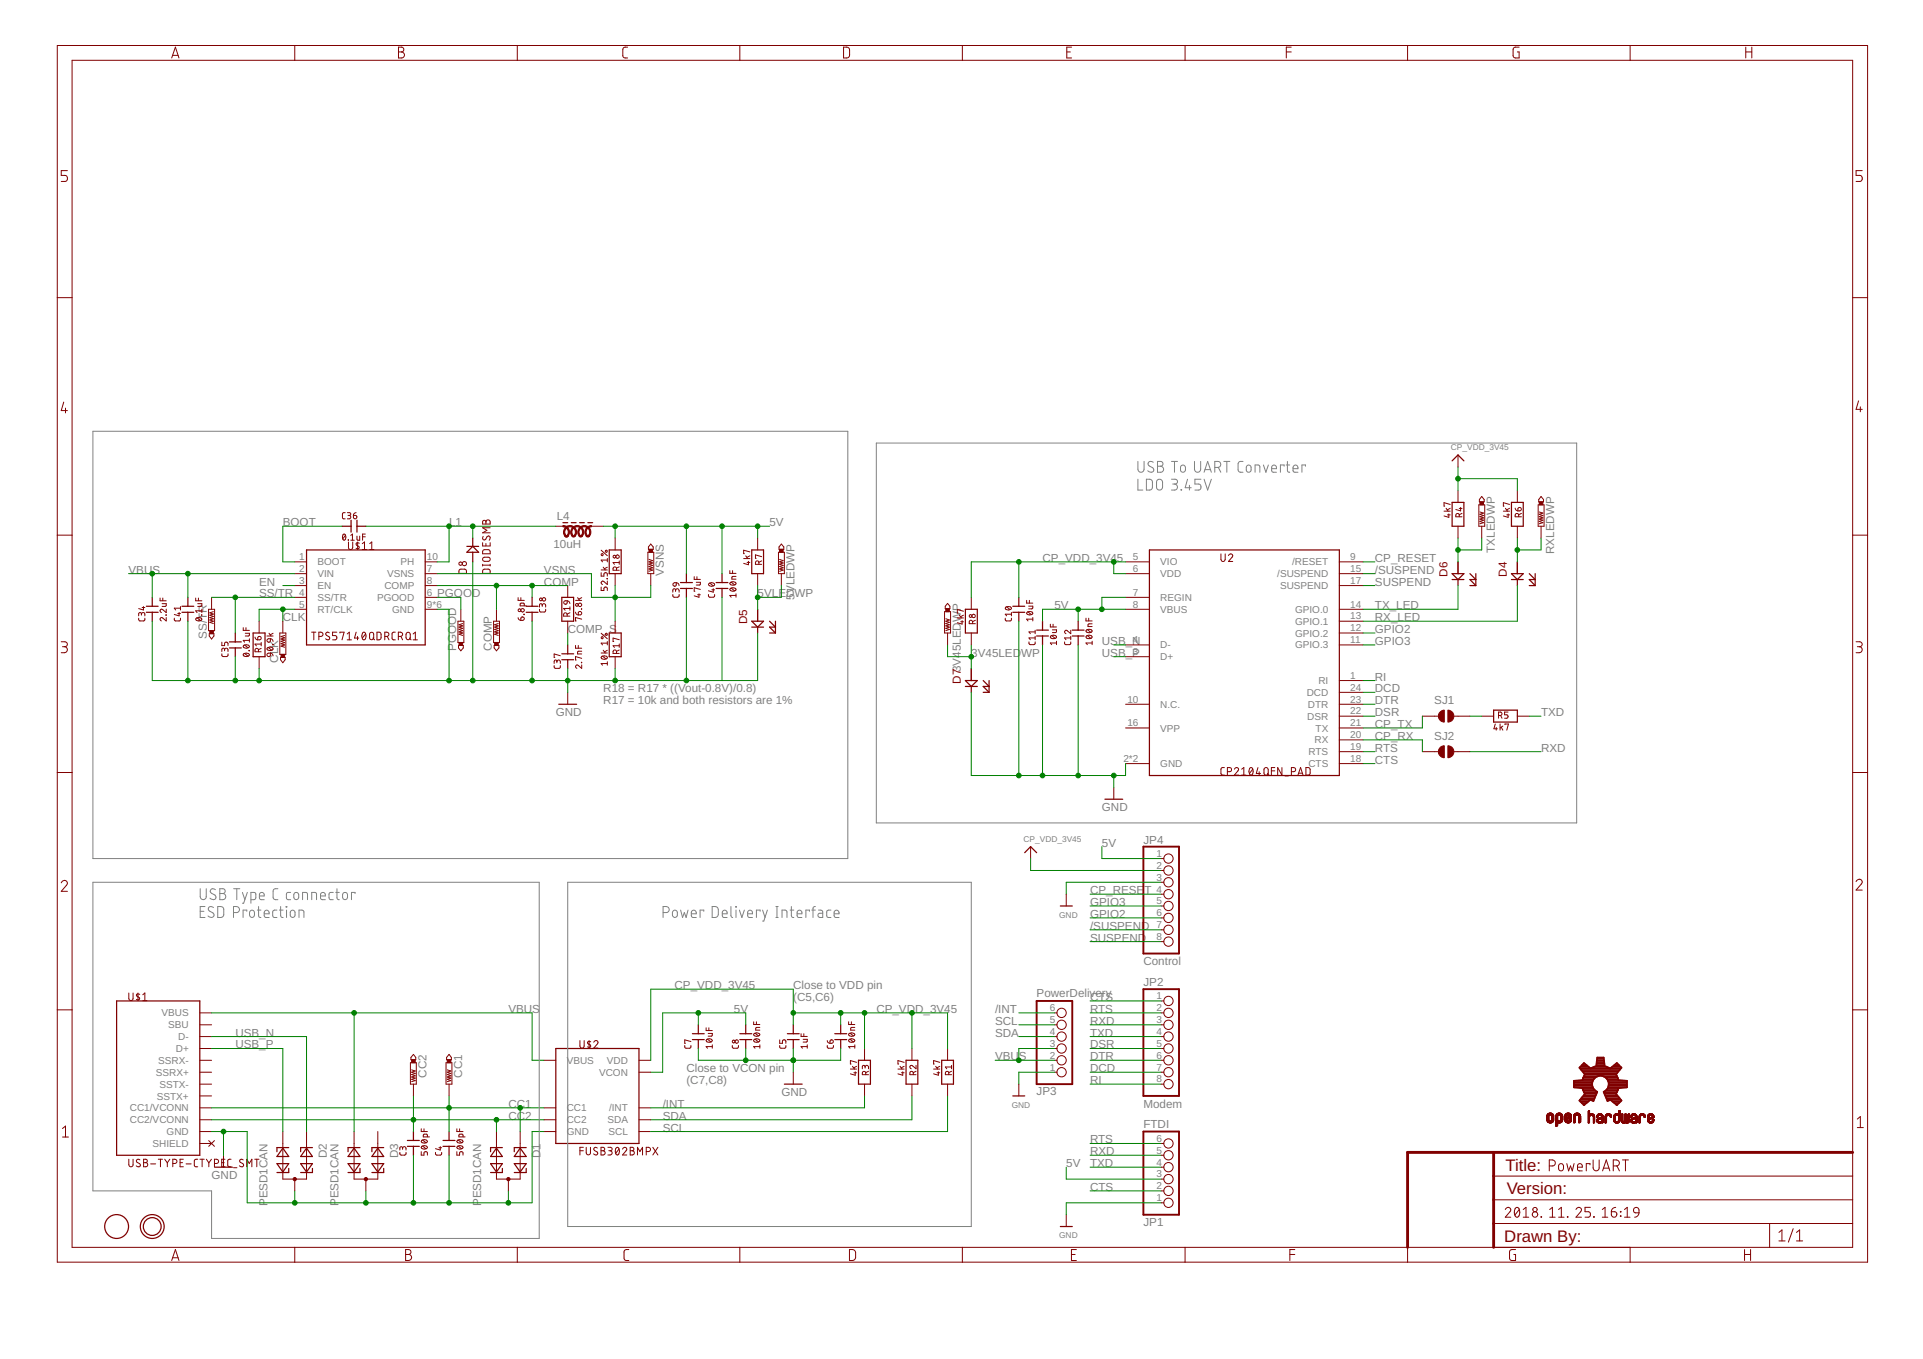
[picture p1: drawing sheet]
<svg xmlns="http://www.w3.org/2000/svg" width="297mm" height="210mm" viewBox="0 0 297 210" stroke-linecap="round" stroke-linejoin="round" font-family="sans-serif">
<defs><g id="words">
<g font-size="2.6" fill="#800000">
<text x="232.5" y="180.8">Title:</text>
<text x="232.7" y="184.5">Version:</text>
<text x="232.4" y="191.8">Drawn By:</text>
</g>
<g font-size="1.8" fill="#808080">
<text x="43.7" y="81.3">BOOT</text>
<text x="69.4" y="81.3">L1</text>
<text x="86" y="80.4">L4</text>
<text x="118.9" y="81.3">5V</text>
<text x="19.8" y="88.6">VBU</text>
<text x="23.5" y="88.6">S</text>
<text x="84" y="88.6">VSNS</text>
<text x="85.5" y="84.6">10uH</text>
<text x="102.6" y="88.9" transform="rotate(-90 102.6 88.9)">VSNS</text>
<text x="161" y="86.8">CP_VDD_3V45</text>
<text x="212.4" y="86.8">CP_RESET</text>
<text x="212.4" y="88.6">/SUSPEND</text>
<text x="230.9" y="85.4" transform="rotate(-90 230.9 85.4)">TXLEDWP</text>
<text x="240.1" y="85.6" transform="rotate(-90 240.1 85.6)">RXLEDWP</text>
<text x="40" y="92.3">SS/TR</text>
<text x="40" y="90.4">EN</text>
<text x="43.7" y="95.9">CLK</text>
<text x="67.5" y="92.3">PGOOD</text>
<text x="84" y="90.4">COMP</text>
<text x="117" y="92.3">5VLEDWP</text>
<text x="122.7" y="92.6" transform="rotate(-90 122.7 92.6)">5VLEDWP</text>
<text x="162.9" y="94.1">5V</text>
<text x="212.4" y="94.1">TX_LED</text>
<text x="212.4" y="95.9">RX_LED</text>
<text x="212.4" y="90.4">SUSPEND</text>
<text x="32" y="98.7" transform="rotate(-90 32 98.7)">SS/TR</text>
<text x="70.5" y="100.5" transform="rotate(-90 70.5 100.5)">PGOOD</text>
<text x="76" y="100.5" transform="rotate(-90 76 100.5)">COMP</text>
<text x="87.7" y="97.8">COMP_S</text>
<text x="150" y="101.4">3V45LED</text>
<text x="157.7" y="101.4">WP</text>
<text x="170.2" y="101.4">USB_P</text>
<text x="170.2" y="99.6">USB_N</text>
<text x="212.4" y="97.8">GPIO2</text>
<text x="212.4" y="99.6">GPIO3</text>
<text x="43" y="102.4" transform="rotate(-90 43 102.4)">CLK</text>
<text x="93.2" y="106.8">R18 = R17 * ((Vout-0.8V)/0.8)</text>
<text x="212.4" y="105.1">RI</text>
<text x="212.4" y="106.9">DCD</text>
<text x="85.9" y="110.6">GND</text>
<text x="93.2" y="108.8">R17 = 10k and both resistors are 1%</text>
<text x="212.4" y="112.4">CP_TX</text>
<text x="212.4" y="108.8">DTR</text>
<text x="212.4" y="110.6">DSR</text>
<text x="221.5" y="108.8">SJ1</text>
<text x="238" y="110.6">TXD</text>
<text x="212.4" y="114.3">CP_RX</text>
<text x="212.4" y="117.9">CTS</text>
<text x="212.4" y="116.1">RTS</text>
<text x="221.5" y="114.3">SJ2</text>
<text x="238" y="116.1">RXD</text>
<text x="170.2" y="125.3">GND</text>
<text x="170.2" y="130.8">5V</text>
<text x="176.6" y="130.3">JP4</text>
<text x="168.4" y="138.1">CP_RESE</text>
<text x="168.4" y="141.8">GPIO2</text>
<text x="168.4" y="139.9">GPIO3</text>
<text x="168.4" y="143.6">/SUSPEND</text>
<text x="176.8" y="138.1">T</text>
<text x="168.4" y="145.4">SUSPEND</text>
<text x="176.6" y="149.1">Control</text>
<text x="104.2" y="152.8">CP_VDD_3V45</text>
<text x="122.5" y="152.7">Close to VDD pin</text>
<text x="122.5" y="154.6">(C5,C6)</text>
<text x="160.1" y="154.1">PowerDelivery</text>
<text x="168.4" y="154.6">CTS</text>
<text x="176.6" y="152.3">JP2</text>
<text x="36.4" y="161.9">USB_P</text>
<text x="36.4" y="160.1">USB_N</text>
<text x="78.5" y="156.4">VBU</text>
<text x="82.2" y="156.4">S</text>
<text x="113.4" y="156.4">5V</text>
<text x="135.4" y="156.4">CP_VD</text>
<text x="141.4" y="156.4">D_3V4</text>
<text x="146.9" y="156.4">5</text>
<text x="153.7" y="158.3">SCL</text>
<text x="153.7" y="160.1">SDA</text>
<text x="153.7" y="156.4">/INT</text>
<text x="168.4" y="158.3">RXD</text>
<text x="168.4" y="160.1">TXD</text>
<text x="168.4" y="156.4">RTS</text>
<text x="168.4" y="161.9">DSR</text>
<text x="65.9" y="166.5" transform="rotate(-90 65.9 166.5)">CC2</text>
<text x="71.4" y="166.5" transform="rotate(-90 71.4 166.5)">CC1</text>
<text x="106" y="165.5">Close to VCON pin</text>
<text x="106" y="167.4">(C7,C8)</text>
<text x="153.7" y="163.8">VBUS</text>
<text x="168.4" y="167.4">RI</text>
<text x="168.4" y="165.6">DCD</text>
<text x="168.4" y="163.8">DTR</text>
<text x="78.5" y="171.1">CC1</text>
<text x="78.5" y="172.9">CC2</text>
<text x="102.4" y="172.9">SDA</text>
<text x="102.4" y="171.1">/INT</text>
<text x="120.7" y="169.3">GND</text>
<text x="160.1" y="169.2">JP3</text>
<text x="176.6" y="171.1">Modem</text>
<text x="50.5" y="178.9" transform="rotate(-90 50.5 178.9)">D2</text>
<text x="61.5" y="178.9" transform="rotate(-90 61.5 178.9)">D3</text>
<text x="83.5" y="178.9" transform="rotate(-90 83.5 178.9)">D1</text>
<text x="102.4" y="174.8">SCL</text>
<text x="168.4" y="178.4">RXD</text>
<text x="168.4" y="176.6">RTS</text>
<text x="176.6" y="174.2">FTDI</text>
<text x="32.7" y="182.1">GND</text>
<text x="164.7" y="180.3">5V</text>
<text x="168.4" y="180.3">TXD</text>
<text x="168.4" y="183.9">CTS</text>
<text x="41.3" y="186.3" transform="rotate(-90 41.3 186.3)">PESD1CAN</text>
<text x="52.3" y="186.3" transform="rotate(-90 52.3 186.3)">PESD1CAN</text>
<text x="74.3" y="186.3" transform="rotate(-90 74.3 186.3)">PESD1CAN</text>
<text x="176.6" y="189.4">JP1</text>
</g>
<g font-size="1.8" fill="#800000">
<text x="223.6" y="89.1" transform="rotate(-90 223.6 89.1)">D6</text>
<text x="232.7" y="89.1" transform="rotate(-90 232.7 89.1)">D4</text>
<text x="115.4" y="96.4" transform="rotate(-90 115.4 96.4)">D5</text>
<text x="148.4" y="105.6" transform="rotate(-90 148.4 105.6)">D73V45LEDWP</text>
</g>
<g font-size="1.5" fill="#808080">
<text x="46.2" y="86.5">1</text>
<text x="46.2" y="88.4">2</text>
<text x="49" y="87.3">BOOT</text>
<text x="49" y="89.2">VIN</text>
<text x="59.8" y="89.2">VSNS</text>
<text x="61.9" y="87.3">PH</text>
<text x="65.9" y="86.5">10</text>
<text x="65.9" y="88.4">7</text>
<text x="175" y="86.5">5</text>
<text x="175" y="88.4">6</text>
<text x="179.2" y="87.3">VIO</text>
<text x="179.2" y="89.2">VDD</text>
<text x="197.3" y="89.2">/SUSPEND</text>
<text x="199.6" y="87.3">/RESET</text>
<text x="208.6" y="86.5">9</text>
<text x="208.6" y="88.4">15</text>
<text x="46.2" y="90.2">3</text>
<text x="46.2" y="92">4</text>
<text x="46.2" y="93.9">5</text>
<text x="49" y="91">EN</text>
<text x="49" y="92.8">SS/TR</text>
<text x="49" y="94.7">RT/CLK</text>
<text x="58.2" y="92.8">PGOOD</text>
<text x="59.4" y="91">COMP</text>
<text x="60.6" y="94.7">GND</text>
<text x="65.9" y="90.2">8</text>
<text x="65.9" y="93.9">9*6</text>
<text x="65.9" y="92">6</text>
<text x="175" y="92">7</text>
<text x="175" y="93.9">8</text>
<text x="179.2" y="92.8">REGIN</text>
<text x="179.2" y="94.7">VBUS</text>
<text x="197.7" y="91">SUSPEND</text>
<text x="200" y="94.7">GPIO.0</text>
<text x="208.6" y="90.2">17</text>
<text x="208.6" y="93.9">14</text>
<text x="208.6" y="95.7">13</text>
<text x="175" y="99.4">4</text>
<text x="175" y="101.2">3</text>
<text x="179.2" y="100.2">D-</text>
<text x="179.2" y="102">D+</text>
<text x="200" y="96.5">GPIO.1</text>
<text x="200" y="98.3">GPIO.2</text>
<text x="200" y="100.2">GPIO.3</text>
<text x="208.6" y="97.5">12</text>
<text x="208.6" y="99.4">11</text>
<text x="201.8" y="107.5">DCD</text>
<text x="203.6" y="105.7">RI</text>
<text x="208.6" y="104.9">1</text>
<text x="208.6" y="106.7">24</text>
<text x="174.1" y="112.2">16</text>
<text x="174.1" y="108.5">10</text>
<text x="179.2" y="113">VPP</text>
<text x="179.2" y="109.3">N.C.</text>
<text x="201.9" y="111.2">DSR</text>
<text x="202" y="109.3">DTR</text>
<text x="203.2" y="113">TX</text>
<text x="208.6" y="108.5">23</text>
<text x="208.6" y="110.4">22</text>
<text x="208.6" y="112.2">21</text>
<text x="173.5" y="117.7">2*2</text>
<text x="179.2" y="118.5">GND</text>
<text x="202.1" y="118.5">CTS</text>
<text x="202.1" y="116.7">RTS</text>
<text x="203.1" y="114.8">RX</text>
<text x="208.6" y="114">20</text>
<text x="208.6" y="115.9">19</text>
<text x="208.6" y="117.7">18</text>
<text x="178.7" y="132.4">1</text>
<text x="178.7" y="134.2">2</text>
<text x="178.7" y="136">3</text>
<text x="178.7" y="137.9">4</text>
<text x="178.7" y="139.7">5</text>
<text x="178.7" y="141.5">6</text>
<text x="178.7" y="143.4">7</text>
<text x="178.7" y="145.2">8</text>
<text x="178.7" y="154.4">1</text>
<text x="25" y="157">VBUS</text>
<text x="26" y="158.8">SBU</text>
<text x="27.5" y="160.7">D-</text>
<text x="162.1" y="161.7">3</text>
<text x="162.1" y="159.9">4</text>
<text x="162.1" y="158">5</text>
<text x="162.1" y="156.2">6</text>
<text x="178.7" y="156.2">2</text>
<text x="178.7" y="158">3</text>
<text x="178.7" y="159.9">4</text>
<text x="178.7" y="161.7">5</text>
<text x="24.1" y="166.2">SSRX+</text>
<text x="24.4" y="164.3">SSRX-</text>
<text x="24.6" y="168">SSTX-</text>
<text x="27.2" y="162.5">D+</text>
<text x="87.5" y="164.3">VBUS</text>
<text x="92.5" y="166.2">VCON</text>
<text x="93.7" y="164.3">VDD</text>
<text x="162.1" y="165.4">1</text>
<text x="162.1" y="163.5">2</text>
<text x="178.7" y="163.5">6</text>
<text x="178.7" y="165.4">7</text>
<text x="178.7" y="167.2">8</text>
<text x="20.1" y="171.7">CC1/VCONN</text>
<text x="20.1" y="173.5">CC2/VCONN</text>
<text x="24.2" y="169.8">SSTX+</text>
<text x="87.5" y="171.7">CC1</text>
<text x="87.5" y="173.5">CC2</text>
<text x="93.8" y="173.5">SDA</text>
<text x="94.1" y="171.7">/INT</text>
<text x="23.6" y="177.2">SHIELD</text>
<text x="25.7" y="175.3">GND</text>
<text x="87.5" y="175.3">GND</text>
<text x="94" y="175.3">SCL</text>
<text x="178.7" y="178.2">5</text>
<text x="178.7" y="176.4">6</text>
<text x="178.7" y="185.5">1</text>
<text x="178.7" y="183.7">2</text>
<text x="178.7" y="181.9">3</text>
<text x="178.7" y="180">4</text>
</g>
<g font-size="1.3" fill="#808080">
<text x="224.1" y="69.5">CP_VDD_3V45</text>
<text x="158.1" y="130">CP_VDD_3V45</text>
<text x="163.6" y="141.8">GND</text>
<text x="156.3" y="171.1">GND</text>
<text x="163.6" y="191.3">GND</text>
</g>
</g></defs>
<g fill="none" stroke="#800000" stroke-width=".15">
<path d="M8.8 7h279.7v187.9h-279.7zM11.1 9.3h275.1v183.4h-275.1zM26.5 9l.6-1.7 .5 1.7M26.7 8.6h.8M45.5 7v2.3M61.6 7.3h.4a.37 .37 0 0 1 .4 .4 .37 .37 0 0 1-.4 .3 .47 .47 0 0 1 .5 .5 .47 .47 0 0 1-.5 .5h-.4zM61.6 8h.4M79.9 7v2.3M96.9 7.3h-.5l-.2 .3v1.1l.2 .2 .5 .1M114.3 7v2.3M130.3 7.3h.5a.44 .44 0 0 1 .4 .4v.8a.44 .44 0 0 1-.4 .5h-.5zM148.7 7v2.3"/>
<path d="M164.8 8h.5M165.5 7.3h-.7v1.7h.7M183 7v2.3M198.7 8h.8M199.5 7.3h-.8v1.7M217.4 7v2.3M234.7 7.3h-.7l-.3 .2v1.2l.3 .2 .7 .1v-1h-.3M251.8 7v2.3M269.7 7.3v1.7M269.7 8h.9M270.6 7.3v1.7M10.4 26.4h-.9v.7h.5a.47 .47 0 0 1 .4 .5 .47 .47 0 0 1-.4 .4h-.5"/>
<path d="M287.7 26.4h-1v.7h.6a.47 .47 0 0 1 .4 .5 .47 .47 0 0 1-.4 .4h-.6M8.8 46h2.3M286.2 46h2.3M9.8 62.1l-.3 1.3h.9M10.1 63v.8M53.3 79.2h-.3l-.1 .2v.6l.4 .1M53.7 79.2l.5 .1-.1 .3h-.3M53.9 79.6l.2 .1v.3l-.4 .1M54.6 79.6h.3a.27 .27 0 0 1 .2 .3 .27 .27 0 0 1-.3 .2 .27 .27 0 0 1-.2-.2zM55 79.2a.43 .43 0 0 0-.4 .4M223.1 79h.9M223.4 78.5l.3 .5"/>
<path d="M223.6 79.5h.4M223.8 79.4v.5l-.7-.2M224 78.5l-.5 .3M224 77.9l-.9-.3v.6h.1M225.2 70.3v1.8M225.2 75.8v1.8M225.4 79.8l-.1-.4h-.3l-.1 .4h.9M225.4 78.5h.4M225.6 78.4v.5l-.7-.2M225.8 79.3l-.4 .2M228.4 78h.9v3.3h-.9zM228.6 79.1l.6 .1-.6 .2 .6 .2-.6 .2 .6 .2-.6 .2 .6 .1-.6 .2 .6 .2-.6 .2"/>
<path d="M228.9 76.7l.4 .5v.3h-.8v-.3zM232.2 79h1M232.5 78.5l.4 .5M232.7 79.5h.5M233 79.4v.5l-.8-.2M233.2 77.9l-1-.3v.6h.1M233.2 78.5l-.5 .3M234 78.5a.43 .43 0 0 0 .5 .4M234.4 75.8v1.8M234.6 79.8l-.1-.4h-.4l-.1 .4h1M234.6 78.4a.27 .27 0 0 1 .4 .2 .27 .27 0 0 1-.3 .3h-.2zM235 79.3l-.4 .2"/>
<path d="M237.6 78h.9v3.3h-.9zM237.8 79.1l.5 .1-.5 .2 .5 .2-.5 .2 .5 .2-.5 .2 .5 .1-.5 .2 .5 .2-.5 .2M238 76.7l.4 .5v.3h-.7v-.3zM287.1 61.9l-.4 1.3h1M287.4 62.8v.8M8.8 82.7h2.3M9.5 99.1h.5a.38 .38 0 0 1 .4 .4 .38 .38 0 0 1-.4 .4h-.3M9.9 99.9a.47 .47 0 0 1 .5 .5 .47 .47 0 0 1-.5 .4h-.4M21.4 95.5l.1 .3 .1 .1h.7l.1-.4M21.8 94.9l.1-.2h.4l.1 .4M21.8 95v-.3l-.2-.1-.2 .2v.3M21.9 93.8h.5"/>
<path d="M22.2 93.7v.5l-.8-.2M24.7 92.4v.4h1M25 93.2h.7l-.1 .4-.6 .1M25.1 92.4v.4M25.7 95h.1M25.7 95.4v.5l-.6-.4a.26 .26 0 0 0-.4 0 .26 .26 0 0 0 .2 .4M25.7 94.1v.5l-.6-.4a.26 .26 0 0 0-.4 0 .26 .26 0 0 0 .2 .4M26.9 95.5v.3l.2 .1h.7l.1-.4M27.5 94.8h.4M27.7 94.6v.5l-.8-.2M27.9 93.7v.5M27.9 93.9h-1l.2 .3"/>
<path d="M30.2 92.4v.4h1M30.3 95.5l.4-.1 .4 .1 .1 .1a.55 .55 0 0 1-1 0zM30.4 95.4l.6 .4M30.5 93.2h.7l-.1 .4-.6 .1M30.6 92.4v.4M31.1 95h.1M31.2 94.1v.5M31.2 94.3h-1l.2 .3M32.2 94.1h.9v3.3h-.9zM32.3 97.9h.7v.3l-.3 .5-.4-.5zM32.7 92.3v1.8M33 94.5l-.6 .2 .6 .1-.6 .2 .6 .2-.6 .2 .6 .2-.6 .2 .6 .1-.6 .2 .6 .2"/>
<path d="M34.3 99.2v.5h.4v-.4l.2-.1 .3 .1v.4M37.6 96.9v.5h.9M37.6 99.7l.4-.1 .4 .1 .1 .1a.55 .55 0 0 1-.9 0zM37.8 99.6l.5 .5M37.9 97.8h.6l-.1 .4h-.5M38 96.9v.5M38.5 98.7v.5M38.5 98.9h-.9l.2 .3M39.4 98.4a.43 .43 0 0 0 .4 .4M39.9 98.3a.28 .28 0 0 1 .4 .2 .28 .28 0 0 1-.2 .3h-.3zM40 95.9v1.9M40.3 99.5h-.9l.2 .3"/>
<path d="M40.3 99.2v.6M41.2 98.2h1M41.3 98.8l.5-.1v.3a.26 .26 0 0 1-.4 .2 .26 .26 0 0 1-.1-.4zM41.6 97.8l.3 .4M41.8 98.7a.43 .43 0 0 1 .4 .4M42.1 99.6h.1M42.2 97.8l-.5 .2M43.2 97.8h1v3.3h-1zM43.7 95.9v1.9M44 98.1l-.6 .2 .6 .2-.6 .2 .6 .2-.6 .2 .6 .2-.6 .1 .6 .2-.6 .2 .6 .2M45.5 86.8h1.8M45.5 88.6h1.8"/>
<path d="M45.5 92.3h1.8M45.5 94.1h1.8M45.5 90.4h1.8M48.1 97.6h.7M48.5 97.6v1.2M49.3 98.3h.3a.33 .33 0 0 0 .3-.3 .33 .33 0 0 0-.3-.4h-.3v1.2M50.9 97.7a.29 .29 0 0 0-.5 0 .29 .29 0 0 0 0 .4l.4 .2a.29 .29 0 0 1 0 .5 .29 .29 0 0 1-.4-.1h-.1M52 97.6h-.6v.6h.4a.34 .34 0 0 1 .2 .3 .34 .34 0 0 1-.2 .3h-.4M52.5 97.8v-.2h.6l-.3 1.2M53 82.5h.1a.55 .55 0 0 1 0 .9l-.2-.3zM53.4 82.7l-.5 .5M53.6 98.8h.7"/>
<path d="M53.6 97.9l.4-.3v1.2M53.8 83.4h.1M53.8 83.7v.9a.33 .33 0 0 0 .4 .3 .33 .33 0 0 0 .3-.3v-.9M54.2 83.4h.5M54.2 82.7l.2-.2v.9M55 97.6l-.2 1h.6M55.1 82.8v.5l.2 .1h.3v-.6M55.2 98.3v.5M55.2 83.7v1.2M55.5 83.9h-.5v.2l.4 .3 .1 .2-.1 .2-.4-.1M56 84l.3-.3v1.2M56 84.9h.6"/>
<path d="M56 82.9h.4M56 97.7l.2-.1a.71 .71 0 0 1 0 1.2 .77 .77 0 0 1-.2-1.1zM56.4 82.5h-.4v.9M56.5 97.9l-.5 .7M57.1 84.9h.6M57.1 84l.3-.3v1.2M57.2 97.7a.33 .33 0 0 1 .3 0 .33 .33 0 0 1 .2 .3v.5a.32 .32 0 0 1-.3 .3 .32 .32 0 0 1-.3-.3zM57.6 98.6l.3 .2M58.2 97.6l.5 .1 .1 .2v.7l-.3 .2h-.3zM59.4 98.3h.4a.33 .33 0 0 0 .3-.3 .33 .33 0 0 0-.3-.4h-.4v1.2M59.8 98.3l.3 .5M61.1 97.6l-.4 .1-.1 .2v.8l.5 .1"/>
<path d="M61.5 98.3h.4a.33 .33 0 0 0 .3-.3 .33 .33 0 0 0-.3-.4h-.4v1.2M61.9 98.3l.3 .5M62.8 97.7a.33 .33 0 0 1 .4 0 .33 .33 0 0 1 .2 .3v.5a.33 .33 0 0 1-.4 .3 .33 .33 0 0 1-.3-.3v-.5zM63.2 98.6l.3 .2M63.8 98.8h.7M63.8 97.9l.4-.3v1.2M65.7 86.8h1.8M65.7 88.6h1.8M65.7 92.3h1.8M65.7 94.1h1.8M65.7 90.4h1.8M70.7 95.9h.9v3.4h-.9z"/>
<path d="M70.8 99.7h.8v.4l-.4 .4-.4-.4zM71 88l.9-.1 .1 .2 .1 .5h-1.2zM71.2 94.1v1.8M71.5 96.3l-.6 .2 .6 .2-.6 .2 .6 .1-.6 .2 .6 .2-.6 .2 .6 .2-.6 .2 .6 .1M74.5 83.8v.5h1.2v-.5M74.5 87.2v.2M74.5 87.3h1.2M74.6 86.2l.8-.1a.32 .32 0 0 1 .3 .3 .32 .32 0 0 1-.3 .3h-.5a.32 .32 0 0 1-.3-.2 .32 .32 0 0 1 0-.3zM74.6 88l.9-.1 .2 .2v.5h-1.2zM74.6 85l.9-.1 .2 .2v.4h-1.2zM74.6 82.8v.4l.2 .2 .2-.1 .2-.4a.3 .3 0 0 1 .5 0 .3 .3 0 0 1-.1 .4v.1M74.6 80.4h.4l.1 .2a.33 .33 0 0 1 .3-.3 .33 .33 0 0 1 .3 .3v.3h-1.2z"/>
<path d="M75.1 80.6v.3M75.1 83.9v.4M75.7 87.2v.2M75.7 81.5h-1.2l.7 .4-.7 .4h1.2M76.2 95.9h1v3.4h-1zM76.3 99.7h.8v.4l-.4 .4-.4-.4zM76.7 94.1v1.8M77 96.3l-.6 .2 .6 .2-.6 .2 .6 .1-.6 .2 .6 .2-.6 .2 .6 .2-.6 .2 .6 .1M80 95.4a.43 .43 0 0 0 .5 .4M80 92.3v.4h1M80.5 92.3v.4M80.5 95.4a.27 .27 0 0 1 .4 0 .27 .27 0 0 1-.2 .4h-.2z"/>
<path d="M80.9 94.9h.1zM81 93.6l-.1-.4h-.5l-.1 .4h1M83.3 94.1l.1 .3 .1 .1h.7l.1-.4M83.8 93.5l.1-.2 .2-.1 .2 .2v.4M83.8 93.7l-.1-.4h-.3l-.1 .5M85.9 81.3h1.8M87.1 92.9l.5-.1v.3a.27 .27 0 0 1-.4 .2 .27 .27 0 0 1-.1-.4zM87.6 95.2l-.1-.5h-.3l-.1 .5h.9M87.6 92.8a.43 .43 0 0 1 .4 .4M87.7 90.4v1.9M87.7 95.9v1.9M88 94.6l-.4 .2"/>
<path d="M88 94h-.9l.2 .3M88 93.7v.6M88.9 94.6a.43 .43 0 0 0 .4 .4M88.9 99.7v.4h1M88.9 92.7h1M89.2 92.3l.3 .4M89.3 99.7v.4M89.3 94.6a.27 .27 0 0 1 .5 0 .27 .27 0 0 1-.2 .4h-.3zM89.8 94h.1M89.9 95.6l-1-.2v.5h.1M89.9 92.3l-.5 .2M91.4 81.3h1.8"/>
<path d="M92.9 90.7v.5h.4v-.4l.2-.1 .3 .1v.4M92.9 88.5v.5h.4v-.4l.2-.1 .3 .1v.4M92.9 97.8l.9 .9M92.9 88h.9M92.9 85l.9 .8M93.2 87.6l.3 .4M93.8 89.3h.1M93.8 89.7v.6l-.5-.5a.26 .26 0 0 0-.4 .1 .26 .26 0 0 0 .2 .4M93.8 99.3h-.9l.2 .3M93.8 86.3v.5M93.8 99.1v.5M93.8 87.6l-.4 .2"/>
<path d="M93.8 86.5h-.9l.2 .3M95 83.1v1.8M95 88.6v1.8M95 95.9v1.9M95.2 88.1l-.1-.5h-.2l-.2 .1v.4h1M95.7 98.8l-1-.2v.5h.1M95.7 99.7h-1l.2 .3M95.7 86.6v.6M95.7 99.5v.5M95.7 87.5l-.5 .3M95.7 86.9h-1l.2 .3M100.1 85.3h.9v3.3h-.9z"/>
<path d="M100.2 86.4l.6 .2-.6 .2 .6 .2-.6 .1 .6 .2-.6 .2 .6 .2-.6 .2 .6 .2-.6 .1M100.5 84l.4 .5v.4h-.7v-.4zM100.5 88.6v1.8M103.9 91.8l.1 .3 .1 .1h.7l.1-.4M104 90.1l.5-.1v.3a.27 .27 0 0 1-.4 .2 .27 .27 0 0 1-.1-.4zM104.4 91.2l.1-.2 .2-.1 .2 .2v.4M104.4 91.4l-.1-.4h-.3l-.1 .5M104.5 90a.43 .43 0 0 1 .4 .4M107.2 89.1v.4h1M107.5 89.9h.7l-.1 .4-.6 .1M107.7 89.1v.4M107.8 91.9h.4"/>
<path d="M108 91.7v.5l-.8-.2M108.2 91l-1-.2v.5h.1M109.4 91.8l.1 .3 .1 .1h.7l.1-.4M109.5 90.2l.4-.2 .4 .1 .1 .2a.55 .55 0 0 1-1 0zM109.6 90.1l.6 .4M110 91.1h.4M110.2 90.9v.6l-.8-.3M112.7 88.1v.5h1M112.8 90.9l.4-.1 .4 .1 .1 .1a.55 .55 0 0 1-1 0zM112.8 90l.6-.1 .3 .1v.1a.57 .57 0 0 1-1 0zM112.9 90.8l.6 .5M112.9 89.9l.6 .4"/>
<path d="M113.2 88.1v.5M113.7 89h-.5l-.1 .2v.3h.6M113.7 92h-1l.2 .2M113.7 91.7v.5M114.9 86.3h.9M115.2 85.9l.3 .4M115.4 86.9h.4M115.6 86.7v.5l-.7-.2M115.8 85.9l-.4 .2M115.8 85.2l-.9-.2v.5h.1M117 83.1v1.8M117 88.6v1.8"/>
<path d="M117 94.1v1.8M117.2 87.2l-.1-.5h-.3l-.1 .5h.9M117.6 86l-.9-.3v.5h.1M117.6 86.6l-.4 .2M120.2 85.3h1v3.3h-1zM120.4 86.4l.6 .2-.6 .2 .6 .2-.6 .1 .6 .2-.6 .2 .6 .2-.6 .2 .6 .2-.6 .1M120.7 84l.4 .5v.4h-.8v-.4zM120.7 88.6v1.8M145.9 94.5h.9v3.3h-.9zM146.1 95.6l.5 .2-.5 .1 .5 .2-.5 .2 .5 .2-.5 .2 .5 .2-.5 .1 .5 .2-.5 .2M146.4 97.8v1.8M146.4 93.2l.3 .4v.4h-.7v-.4z"/>
<path d="M147.9 95.4h.9M148.2 95l.3 .4M148.4 96h.4M148.6 95.9v.5l-.7-.2M148.8 95l-.4 .2M148.8 94.4l-.9-.3v.6h.1M150 92.3v1.8M150 97.8v1.8M150.2 96.3l-.1-.4h-.3l-.1 .4h1M150.7 95.8l-.5 .2M155.3 95.5v.3l.2 .1h.6l.1-.4M155.3 93.8l.5-.1h.3l.1 .2a.55 .55 0 0 1-.9 0z"/>
<path d="M155.5 93.7l.5 .4M156.2 94.6v.5M156.2 94.9h-.9l.2 .2M158.6 92.7v.5h.9M158.6 94.6l.6-.1 .3 .2a.57 .57 0 0 1-.9 0zM158.8 94.5l.5 .4M158.9 93.6h.6l-.1 .4h-.5M158.9 99.1l.1 .4 .2 .1 .6-.1 .1-.4M159 92.7v.5M159.5 95.6h-.9l.2 .3M159.5 95.4v.5M159.9 97.3v.6"/>
<path d="M159.9 98.3v.5M159.9 98.5h-1l.3 .3M159.9 97.6h-1l.3 .3M162.2 96.4v.4h1M162.3 98.3l.4-.2 .4 .1 .1 .2a.57 .57 0 0 1-1 0zM162.5 98.2l.5 .4M162.6 97.3h.6l-.1 .4h-.5M162.7 96.4v.4M163.2 99.3h-1l.3 .3M163.2 99v.6M164.4 99.1l.1 .4 .2 .1 .6-.1 .1-.4M165.4 97.3v.6l-.5-.5a.26 .26 0 0 0-.4 .1 .26 .26 0 0 0 .2 .4"/>
<path d="M165.4 98.5h-1l.3 .3M165.4 98.3v.5M167.7 95.5v.4h1M167.8 98.3a.48 .48 0 0 1 .5-.2 .48 .48 0 0 1 .4 .4 .48 .48 0 0 1-.5 .2 .48 .48 0 0 1-.4-.4zM167.8 97.3l.4-.1 .4 .1 .1 .2a.55 .55 0 0 1-1 0zM168 98.2l.5 .4M168 97.2l.5 .5M168.2 95.5v.4M168.7 96.4h-.6v.1v.3h.6M168.7 99.3h-1l.3 .3M168.7 99v.6M173.9 86.8h3.6"/>
<path d="M173.9 88.6h3.6M173.9 92.3h3.6M173.9 94.1h3.6M173.9 99.6h3.6M188.6 85.6v.8a.33 .33 0 0 0 .3 .3 .33 .33 0 0 0 .4-.3v-.8M189.8 85.8a.32 .32 0 0 1 .4-.2 .32 .32 0 0 1 .1 .5l-.5 .6h.6M206.9 86.8h3.6M206.9 88.6h3.6M206.9 94.1h3.6M206.9 99.6h3.6M206.9 90.4h3.6M206.9 95.9h3.6"/>
<path d="M206.9 97.8h3.6M225.2 81.3v1.8M225.2 86.8v1.8M228.9 81.3v1.8M234.4 81.3v1.8M234.4 86.8v1.8M238 81.3v1.8M286.2 82.7h2.3M286.7 99.1h.6a.38 .38 0 0 1 .4 .4 .38 .38 0 0 1-.4 .4h-.4M287.2 99.9a.47 .47 0 0 1 .5 .5 .47 .47 0 0 1-.5 .4h-.5M8.8 119.3h2.3M34.3 101v.3l.2 .1h.6l.1-.4"/>
<path d="M34.7 100.4l.1-.2h.3l.1 .4M34.7 100.5l-.1-.3-.1-.1-.2 .1v.4M37.6 101l.4-.1h.4l.1 .2a.55 .55 0 0 1-.9 0zM37.8 100.9l.5 .4M38.5 100.5h.1M39.9 100.7l-.1-.5-.2-.1-.2 .2v.4h.9M40 101.4v1.9M40.3 100.1l-.4 .3M41.3 100.1l.6-.1 .3 .2a.57 .57 0 0 1-1 0zM41.3 101l.5-.1v.3a.27 .27 0 0 1-.4 .2 .27 .27 0 0 1-.1-.4zM41.4 100l.6 .4M41.8 100.9a.43 .43 0 0 1 .4 .4"/>
<path d="M43.3 101.5h.7v.4l-.3 .5-.4-.5zM85.6 102.8v.3l.2 .1h.6l.2-.4M86 102.2l.1-.2 .3-.1 .1 .2 .1 .4M86 102.4v-.4h-.3l-.1 .5M86.6 101.3l-1-.3v.5h.1M87.7 106.9v1.9M89.9 102.3h.1M89.9 102.7v.5l-.6-.4a.26 .26 0 0 0-.4 .1 .26 .26 0 0 0 .2 .3M89.9 100.6h-.5l-.2 .1v.3h.7M89.9 101.7l-1-.3v.5h.1M92.9 100.9h.9M92.9 101.5l.4-.2 .4 .1 .1 .2a.55 .55 0 0 1-.9 0z"/>
<path d="M93.1 101.3l.5 .5M93.2 100.4l.3 .5M93.8 102.5h-.9l.2 .2M93.8 102.2v.5M93.8 100.4l-.4 .3M95 101.4v1.9M95.2 100.9l-.1-.5h-.3l-.1 .5h1M95.7 100.4l-.5 .2M150 103.3v1.8M173.9 117.9h3.6M173.9 101.4h3.6M173.9 108.8h3.6"/>
<path d="M173.9 112.4h3.6M189.1 118.6h-.4l-.1 .2v.7l.2 .2h.3M189.6 119.2h.3a.32 .32 0 0 0 .3-.3 .32 .32 0 0 0-.3-.3h-.3v1.1M190.7 118.8a.32 .32 0 0 1 .4-.2 .32 .32 0 0 1 .1 .5l-.5 .6h.6M191.8 119.7h.6M191.8 118.8l.3-.2v1.1M193.1 118.6h.2a.69 .69 0 0 1 0 1.1 .74 .74 0 0 1-.2-1.1zM193.5 118.8l-.5 .7M194.3 118.6l-.2 .9h.6M194.5 119.2v.5M195.4 118.6a.33 .33 0 0 1 .3 0 .33 .33 0 0 1 .2 .3v.5a.33 .33 0 0 1-.3 .3 .33 .33 0 0 1-.4-.3l.1-.7zM195.8 119.5l.2 .2"/>
<path d="M196.4 119.1h.5M196.9 118.6h-.5v1.1M198 118.6v1.1l-.6-1.1v1.1M198.5 119.8h.5M199.5 119.2h.3a.32 .32 0 0 0 .3-.3 .32 .32 0 0 0-.3-.3h-.3v1.1M200.5 119.7l.4-1.1 .4 1.1M200.6 119.4h.6M201.7 118.6h.5l.2 .1v.8l-.2 .2h-.5zM206.9 117.9h3.6M206.9 105.1h3.6M206.9 106.9h3.6M206.9 108.8h3.6"/>
<path d="M206.9 110.6h3.6M206.9 112.4h3.6M206.9 114.3h3.6M206.9 116.1h3.6M219.7 110.6h2.5M219.7 116.1h2.5M224.6 110.6h2.5M224.6 116.1h2.5M228.9 110.6h1.8M231 111.8l-.2 .8h.5M231.1 112.4v.4M231.5 110.5l.4-.1 .1-.2-.1-.2h-.4v.9"/>
<path d="M231.7 111.8v1M231.8 110.5l.2 .4M231.9 112.3l.2 .5M232.1 112.1l-.4 .4M232.5 111.9v-.1h.5l-.3 1M232.9 110h-.5v.4h.4l.1 .2-.1 .3h-.4M234.4 110.6h1.8M286.2 119.3h2.3M9.5 136.4a.46 .46 0 0 1 .6-.4 .46 .46 0 0 1 .2 .7l-.8 1h.9M159.2 130.8v1.8M164.7 138.1v1.8M172 121.6v1.8"/>
<path d="M179.4 132.6h.4M179.4 134.5h.4M179.4 136.3h.4M179.4 138.1h.4M179.4 139.9h.4M286.7 136.2a.46 .46 0 0 1 .7-.4 .46 .46 0 0 1 .1 .7l-.8 1h1M8.8 156h2.3M19.9 153.4v.8a.33 .33 0 0 0 .3 .3 .33 .33 0 0 0 .4-.3v-.8M21.3 153.4v1.2M21.6 153.6h-.5v.2l.5 .5-.2 .1h-.3M22.1 153.6l.3-.2v1.2M22.1 154.6h.6"/>
<path d="M30.9 156.4h1.8M30.9 158.3h1.8M109.1 158.7v.5h.9M109.4 159.6h.6l-.1 .4h-.5M109.5 158.7v.5M116.4 157.8v.4h1M116.4 159.7l.5-.2 .3 .1 .2 .2a.55 .55 0 0 1-1 0zM116.6 159.6l.6 .4M116.8 157.8v.4M117.4 158.7h-.6l-.1 .2v.2h.7M123.7 159.7v.4h1M124.2 159.7v.4"/>
<path d="M131.1 157.8v.4h.9M131.1 159.7l.5-.2 .3 .1 .1 .2a.55 .55 0 0 1-.9 0zM131.3 159.6l.5 .4M131.5 157.8v.4M132 158.7h-.5l-.1 .2v.2h.6M162.9 156.4h.4M162.9 158.3h.4M179.4 156.4h.4M179.4 158.3h.4M179.4 141.8h.4M179.4 143.6h.4M179.4 145.4h.4"/>
<path d="M179.4 154.6h.4M286.2 156h2.3M9.7 174.3l.4-.4v1.7M9.7 175.6h.9M19.9 179v.9a.33 .33 0 0 0 .3 .3 .33 .33 0 0 0 .4-.3v-.9M21.6 179.2a.29 .29 0 0 0-.4-.1 .29 .29 0 0 0 0 .4l.3 .2a.32 .32 0 0 1 0 .5 .32 .32 0 0 1-.5-.1M22.2 179l.5 .2v.3l-.2 .1a.32 .32 0 0 1 .3 .3 .32 .32 0 0 1-.3 .3h-.3zM22.2 179.6h.3M23.3 179.8h.7M24.4 179h.7M24.8 179v1.2M25.4 179l.4 .6"/>
<path d="M25.8 179.6v.6M26.2 179l-.4 .6M26.7 179.7h.3a.33 .33 0 0 0 .3-.3 .33 .33 0 0 0-.3-.4h-.3v1.2M27.8 179.6h.4M28.3 179h-.5v1.2h.5M28.7 179.8h.8M30.5 179l-.4 .1-.1 .2v.8l.2 .1h.3M30.9 174.8h1.8M30.9 169.3h1.8M30.9 167.4h1.8M30.9 171.1h1.8M30.9 161.9h1.8"/>
<path d="M30.9 160.1h1.8M30.9 163.8h1.8M30.9 165.6h1.8M30.9 176.6h1.8M30.9 173h1.8M30.9 179h.6M31.2 179v1.2M31.9 179l.4 .6M32.2 176.2l.9 .9M32.3 179.6v.6M32.7 179l-.4 .6M33.1 179.7h.3a.33 .33 0 0 0 .4-.3 .33 .33 0 0 0-.4-.4h-.3v1.2"/>
<path d="M33.1 176.2l-.9 .9M34.2 179.6h.4M34.5 178.4v1.9M34.8 179h-.6v1.2h.6M35.7 179l-.4 .1-.1 .2v.8l.5 .1M37.6 179.2l-.4-.1-.2 .2v.2l.5 .2a.32 .32 0 0 1 0 .5 .32 .32 0 0 1-.5-.1M39.3 179h.7M39.7 179v1.2M43.7 174.8v7.3h3.6v-7.3M54.7 174.8v7.3h3.7v-7.3M61.8 178v.3l.2 .1h.6l.1-.4M62.2 177.4l.1-.2 .2-.1 .2 .1v.4"/>
<path d="M62.2 177.5v-.3l-.2-.1-.2 .1v.4M63.4 164.1h.9v3.3h-.9zM63.6 165.2l.5 .2-.5 .2 .5 .2-.5 .2 .5 .2-.5 .1 .5 .2-.5 .2 .5 .2-.5 .2M63.9 162.9l.3 .4v.4h-.7v-.4zM63.9 167.4v1.9M65.1 177.9v.5h.4v-.4l.2-.1 .3 .1v.4M65.1 174.3v.5h.9M65.1 177.1l.6-.1 .3 .2a.57 .57 0 0 1-.9 0zM65.1 176.2a.48 .48 0 0 1 .5-.2 .48 .48 0 0 1 .4 .4l-.6 .1-.3-.1zM65.3 177l.5 .4M65.3 176.1l.5 .4M65.5 174.3v.5"/>
<path d="M66 175.6l-.1-.4-.5 .1v.3h.9M67.3 178v.3l.2 .1h.6l.1-.4M67.8 177.3h.4M68 177.1v.5l-.7-.2M68.9 164.1h.9v3.3h-.9zM69.1 165.2l.5 .2-.5 .2 .5 .2-.5 .2 .5 .2-.5 .1 .5 .2-.5 .2 .5 .2-.5 .2M69.4 162.9l.3 .4v.4h-.7v-.4zM69.4 167.4v1.9M70.6 177.9v.5h.4v-.4l.2-.1 .3 .1v.4M70.6 174.3v.5h.9M70.6 177.1l.6-.1 .3 .2a.57 .57 0 0 1-.9 0zM70.6 176.2a.48 .48 0 0 1 .5-.2 .48 .48 0 0 1 .4 .4l-.6 .1-.3-.1z"/>
<path d="M70.8 177l.5 .4M70.8 176.1l.5 .4M71 174.3v.5M71.5 175.6l-.1-.4-.5 .1v.3h.9M76.7 174.8v7.3h3.6v-7.3M84 174.8h1.9M84 171.1h1.9M84 163.8h1.9M84 173h1.9M89.6 160.7v.9a.33 .33 0 0 0 .3 .3 .33 .33 0 0 0 .3-.3v-.9M89.6 177.7h.5M90.1 177.2h-.5v1.2"/>
<path d="M90.6 177.2v.9a.33 .33 0 0 0 .3 .3 .33 .33 0 0 0 .3-.3v-.9M91 160.7v1.2M91.2 160.9l-.3-.1-.2 .2 .1 .2 .4 .3v.2h-.5M91.7 161a.32 .32 0 0 1 .5-.3 .32 .32 0 0 1 .1 .5l-.6 .7h.7M92.3 177.3l-.4-.1-.2 .3 .1 .2 .4 .2a.29 .29 0 0 1 0 .4 .29 .29 0 0 1-.4 0l-.1-.1M92.8 177.2l.6 .1v.3l-.2 .1a.33 .33 0 0 1 .3 .4 .33 .33 0 0 1-.3 .3h-.4zM92.8 177.7h.4M93.9 177.2h.4l.3 .2-.2 .3h-.4M94.2 177.7a.33 .33 0 0 1 .4 .4 .33 .33 0 0 1-.4 .3h-.3M95.2 177.3l.2-.1a.69 .69 0 0 1 0 1.2 .75 .75 0 0 1-.2-1.1zM95.6 177.5l-.5 .6M96.2 177.5a.32 .32 0 0 1 .4-.3 .32 .32 0 0 1 .1 .5l-.5 .7h.6"/>
<path d="M97.3 177.2l.6 .1v.3l-.2 .1a.33 .33 0 0 1 .3 .4 .33 .33 0 0 1-.3 .3h-.4zM97.3 177.7h.4M98.5 178.4v-1.2l.3 .7 .5-.7v1.2M98.7 174.8h1.8M98.7 171.1h1.8M98.7 163.8h1.8M98.7 165.6h1.8M98.7 173h1.8M99.8 177.9h.4a.33 .33 0 0 0 .3-.4 .33 .33 0 0 0-.3-.3h-.4v1.2M100.8 177.2l.8 1.2M101.6 177.2l-.8 1.2M105.8 161.5v.3l.2 .1h.6l.1-.4"/>
<path d="M106.7 160.9l-.9-.3v.5h.1M109.1 160.6a.48 .48 0 0 1 .5-.2 .48 .48 0 0 1 .4 .4 .48 .48 0 0 1-.5 .2 .48 .48 0 0 1-.4-.4zM109.3 160.5l.5 .4M110 161.6h-.9l.2 .3M110 161.4v.5M113.1 161.5v.3l.2 .1h.7l.1-.4M116.4 160.6l.5-.2 .3 .1 .2 .2a.57 .57 0 0 1-1 0zM116.6 160.5l.6 .4M117.4 161.6h-1l.2 .3M117.4 161.4v.5M120.4 161.5l.1 .3 .1 .1h.7l.1-.4M120.4 160.6v.5h.5v-.4l.2-.1 .3 .1v.4"/>
<path d="M122.5 165.6v1.8M124.1 160.5h.6v.4l-.6 .1M124.7 161.6h-1l.3 .3M124.7 161.4v.5M127.8 161.5v.3l.2 .1h.6l.1-.4M127.8 160.7a.4 .4 0 0 0 .4 .4M128.2 160.7a.27 .27 0 0 1 .5 0 .27 .27 0 0 1-.2 .4h-.3zM131.1 160.6l.5-.2 .3 .1 .1 .2a.57 .57 0 0 1-.9 0zM131.3 160.5l.5 .4M131.4 165.1h.9M131.7 164.7l.3 .4M131.9 165.7h.4"/>
<path d="M132 161.6h-.9l.2 .3M132 161.4v.5M132.1 165.5v.6l-.7-.2M132.3 164.1l-.9-.3v.5h.1M132.3 164.7l-.4 .2M133.5 161.9v1.9M133.5 167.4v1.9M133.6 164.8l.1-.2 .2-.1 .2 .2 .1 .4M133.6 165v-.3l-.3-.1-.1 .5M133.7 166l-.1-.5h-.2l-.2 .1v.4h1M134.2 165.5l-.5 .2M138.7 165.1h1"/>
<path d="M139 164.7l.3 .4M139.2 165.7h.5M139.4 165.5v.6l-.7-.2M139.7 164.1l-1-.3v.5h.1M139.7 164.7l-.5 .2M140.9 161.9v1.9M140.9 167.4v1.9M141.1 166l-.1-.5h-.4l-.1 .5h1M141.5 164.5v.6l-.5-.5a.26 .26 0 0 0-.4 .1 .26 .26 0 0 0 .2 .4M141.5 165.5l-.4 .2M144.2 165.1h1M144.5 164.7l.3 .4"/>
<path d="M144.7 165.7h.5M144.9 165.5v.6l-.7-.2M145.2 164.7l-.5 .2M145.2 164.1l-1-.3v.5h.1M146.4 161.9v1.9M146.4 167.4v1.9M146.6 166l-.1-.5h-.4l-.1 .5h1M147 165.5l-.4 .2M147 164.8h-1l.2 .3M147 164.5v.6M157.4 167.4v1.9M162.9 161.9h.4"/>
<path d="M162.9 160.1h.4M162.9 163.8h.4M162.9 165.6h.4M179.4 167.4h.4M179.4 161.9h.4M179.4 160.1h.4M179.4 163.8h.4M179.4 165.6h.4M179.4 176.6h.4M179.4 178.4h.4M239 173h.2M239 173.1h.3"/>
<path d="M239 173l.3 .1M239 172.9h.2M239 172.8h.2M239 172.7h.2M239 172.6h.2M239 172.5h.2M239 172.4h.2M239 173.1l.4 .1M239 173.1h.4M239 172.3h.3M239 172.2h.9M239 173.2h.9"/>
<path d="M239 172.1h.9M239.1 173.3h.8M239.1 172.1h.8M239.1 173.3h.7M239.1 172h.7M239.2 172h.6M239.2 173.4h.6M239.2 172h.5M239.2 172.3l-.2 .1M239.3 172.3h-.3M239.3 173.4h.3M239.3 171.9h.3"/>
<path d="M239.4 172.2h-.4M239.4 173.5h.1M239.5 173.2h.4M239.5 172.2h.5M239.6 172.3h.4M239.6 173.1h.4M239.7 173h.3M239.7 172.3h.3M239.7 172.9h.3M239.7 172.8h.3M239.7 172.7h.3M239.7 172.6h.3"/>
<path d="M239.7 172.5h.3M239.7 172.4h.3M240 173.1h-.4M240.3 173h.3M240.3 173.9h.2M240.3 173.8h.3M240.3 173.7h.3M240.3 173.6h.3M240.3 173.5h.3M240.3 173.3h.9M240.3 173.2h1M240.3 173.1l.5 .1"/>
<path d="M240.3 173.1h.4M240.3 173l.4 .1M240.3 172.9h.3M240.3 172.8h.3M240.3 172.7h.3M240.3 172.6h.3M240.3 172.5h.3M240.3 172.4h.3M240.4 172.2h.9M240.4 172.1h.9M240.5 172.1h.7M240.5 172h.7"/>
<path d="M240.6 172h.6M240.6 173.9h-.3M240.6 173.8l-.3 .1M240.6 172h.5M240.6 172.3l-.3 .1M240.7 172.3h-.4M240.7 171.9h.3M240.7 172.2h-.3M240.8 173.5h.1M240.9 179.8l.1-.1a.38 .38 0 0 1 .5 .4v.4a.38 .38 0 0 1-.4 .3 .38 .38 0 0 1-.4-.3zM240.9 172.2h.4M241 173.1h.3"/>
<path d="M241 172.3h.3M241 173.4h-.7M241 173.1h.4M241 172.3h.4M241.1 173h.3M241.1 172.3h.3M241.1 172.4h.3M241.1 172.9h.3M241.1 172.8h.3M241.1 172.7h.3M241.1 172.6h.3M241.1 172.5h.3"/>
<path d="M241.1 173.4h-.8M241.2 173.3l-.9 .1M241.3 173.3h-1M241.3 173.1l-.4 .1M241.7 173h.3M241.7 173l.3 .1M241.7 172.8h.5M241.7 172.7h.9M241.7 172.6h1M241.7 172.5l.3 .1M241.7 172.5h.3M241.7 172.4h.3"/>
<path d="M241.7 173.1h.4M241.7 173.1h.3M241.7 172.3h.3M241.7 173.1l.5 .1M241.8 173.2h.9M241.8 172.2h.9M241.8 172.1h.9M241.8 173.3h.8M241.8 172.1h.8M241.9 173.3h.7M241.9 172h.7M241.9 172h.6"/>
<path d="M242 172.4l-.3 .1M242 172h.5M242 179.7l.3 1.1 .3-.7 .3 .7 .2-1.1M242 172.3l-.3 .1M242 173.4h.4M242.1 172.9h-.4M242.1 172.3h-.4M242.1 171.9h.3M242.1 173.5h.2M242.1 172.2h-.4M242.2 172.6h.5M242.2 172.5h.5"/>
<path d="M242.3 172.8h-.6M242.3 173.2h.4M242.3 172.5h.4M242.3 172.2h.4M242.4 172.8h-.7M242.4 172.3h.3M242.4 173.1h.3M242.4 173h.3M242.4 172.4h.3M242.5 173h.2M242.5 172.9h.2M242.5 172.7h-.8"/>
<path d="M242.5 173.4h-.5M242.5 172.8h.2M242.6 172.7h-.9M242.6 172.8h.1M242.7 172.8h.1M242.7 172.6h-1M242.7 173.1h-.3M243.1 173h.3M243.1 173.3h.3M243.1 173.2h.3M243.1 173.1h.3M243.1 172.9h.3"/>
<path d="M243.1 172.8h.3M243.1 172.7h.3M243.1 172.6h.3M243.1 172.5h.3M243.1 172.4h.3M243.1 173.4h.1M243.1 172.2h1M243.2 172.1h.8M243.2 172h.8M243.3 173.4h-.2M243.3 172h.6M243.4 173.3l-.3 .1"/>
<path d="M243.4 172h.5M243.4 172.3l-.3 .1M243.4 172.3h-.3M243.5 172.3h-.4M243.5 171.9h.3M243.5 172.2h-.4M243.7 172.2h.4M243.8 172.3h.3M243.9 173h.3M243.9 173.3h.3M243.9 173.2h.3M243.9 173.1h.3"/>
<path d="M243.9 172.9h.3M243.9 172.8h.3M243.9 172.7h.3M243.9 172.6h.3M243.9 172.5h.3M243.9 172.4h.3M243.9 173.4h.1M244.1 173.4h-.2M244.2 173.3l-.3 .1M245.3 173.4h.2M245.3 171.6h.2M245.3 173h.2"/>
<path d="M245.3 173.5h.1M245.3 173.3h.2M245.3 173.2h.2M245.3 173.1h.2M245.3 172.9h.2M245.3 172.8h.2M245.3 172.7h.2M245.3 172.6h.2M245.3 172.5h.2M245.3 172.4h.3M245.3 172.2h.9M245.3 172.1l.9 .1"/>
<path d="M245.3 172.1h.8M245.3 172h.3M245.3 172h.2M245.3 171.9h.2M245.3 171.8h.2M245.3 171.7h.2M245.4 171.6h.1M245.4 171.5h.1M245.5 173.4h-.2M245.6 179.9v-.2h-.6v1.1M245.6 172.3l-.3 .1M245.6 172.3h-.3"/>
<path d="M245.6 172h.4M245.7 172.3h-.4M246 172.3h.3M246.1 172.3h.2M246.1 179.2v1.2a.47 .47 0 0 0 .4 .4 .47 .47 0 0 0 .5-.4v-1.2M246.1 172.4h.2M246.1 172.5h.2M246.1 173h.2M246.1 173.5h.1M246.1 173.3h.2M246.1 173.2h.2M246.1 173.1h.2"/>
<path d="M246.1 172.9h.2M246.1 172.8h.2M246.1 172.7h.2M246.1 172.6h.2M246.2 172.2h-.9M246.3 173.4h-.2M246.6 173.1h.3M246.6 173.1h.2M246.6 172.6h.2M246.6 172.5h.2M246.7 173h.2M246.7 173.2h.3"/>
<path d="M246.7 173.2h.2M246.7 172.4h.2M246.7 173.3h.6M246.7 173.3l.6 .1M246.7 172.8h.5M246.7 172.2h.9M246.8 172.2h.7M246.8 173.4h.5M246.8 172.5l-.2 .1M246.8 172.1h.7M246.8 172.5h-.2M246.9 173l-.3 .1"/>
<path d="M246.9 172.7h.7M246.9 172.1h.5M246.9 172.4h-.2M246.9 173.5h.3M246.9 173h-.3M246.9 172.3l-.2 .1M246.9 172h.4M247 172.3h-.3M247 172.7h.6M247 172.9h-.3M247.1 173.5h.1M247.1 172.7h.5"/>
<path d="M247.1 172.9h-.4M247.1 173.2h.1M247.1 172.6h.5M247.2 172.6h.4M247.2 172.3h.4M247.3 172.8h-.6M247.3 172.3h.3M247.3 172.6h.3M247.4 172.3h.2M247.4 172.5h.2M247.4 172.4h.2M247.4 172.8h.2"/>
<path d="M247.4 173h.2M247.4 173.5h.1M247.4 173.3h.2M247.4 173.2h.2M247.4 173.1h.2M247.4 172.9h.2M247.5 173.4h-.1M247.6 173.4h-.2M247.6 172.8h-.8M247.9 173h.3M247.9 173.3h.3M247.9 173.2h.3"/>
<path d="M247.9 173.1h.3M247.9 172.9h.3M247.9 172.8h.3M247.9 172.7h.3M247.9 172.6h.3M247.9 172.5h.3M247.9 172.4h.3M248 173.5h.1M248 172.3h.2M248.1 172.2h.7M248.1 173.4h-.2M248.1 172.1h.7"/>
<path d="M248.2 173.4h-.3M248.2 172.1h.5M248.2 172.4l-.3 .1M248.2 172h.4M248.3 172.3h-.3M248.6 172.3h.3M248.7 172.3h.2M248.7 172.4h.2M248.8 172.6h.1M248.9 172.2h-.9M248.9 172.5l-.1 .1M248.9 172.5h-.2"/>
<path d="M249.2 173h.3M249.2 172.9h.3M249.2 172.8h.3M249.2 172.7h.3M249.2 172.6h.3M249.2 172.5h.3M249.3 173h.2M249.3 172.4h.2M249.3 173.1h.2M249.3 173.2h.4M249.3 173.2h.3M249.3 173.3h.9"/>
<path d="M249.4 173.3h.7M249.4 172.2h.9M249.4 172.1h.9M249.4 173.4h.7M249.5 172.1h.8M249.5 173.4h.5M249.5 172.4h-.2M249.5 172.3l-.2 .1M249.6 172h.3M249.6 173.5h.3M249.6 172.3h-.3M249.7 173.5h.1"/>
<path d="M249.8 173.2h.4M249.9 172.3h.4M249.9 173.2h.3M250 173.2h.2M250 172.3h.3M250 172.4h.3M250 173h.3M250 173.1h.2M250 172.9h.3M250 172.8h.3M250 172.7h.3M250 172.6h.3"/>
<path d="M250 172.5h.3M250 172h.3M250 171.9h.3M250 171.8h.3M250 171.7h.3M250 171.6h.3M250.1 171.6h.2M250.1 171.5h.1M250.2 173.1h-.2M250.3 172.2h-1M250.4 173h.3M250.4 173.1h.3"/>
<path d="M250.4 172.9h.3M250.4 172.8h.3M250.4 172.7h.3M250.4 172.6h.3M250.4 172.5h.3M250.4 172.4h.3M250.4 172.3h.3M250.4 172.2h.3M250.4 172.1h.3M250.5 173.3h1.1M250.5 173.2h.3M250.5 173.2h.2"/>
<path d="M250.5 173.1h.2M250.5 172.1h.2M250.5 173.4h1.1M250.6 172h.1M250.6 179.2h.9M250.6 173.4h.4M250.7 173.5h.3M250.8 173.5h.1M250.8 173.2h.5M250.9 173.2h.3M251 173h.2M251 173.1h.2"/>
<path d="M251 172.9h.2M251 172.8h.2M251 172.7h.2M251 172.6h.2M251 172.5h.2M251 172.4h.2M251 172.3h.2M251 172.2h.2M251 172.1h.2M251.1 179.2v1.6M251.1 172h.1M251.1 173.4h.4"/>
<path d="M251.2 173.5h.3M251.4 173.2h.3M251.4 173.1h.3M251.5 173h.2M251.5 173.1h.2M251.5 172.9h.2M251.5 172.8h.2M251.5 172.7h.2M251.5 172.6h.2M251.5 172.5h.2M251.5 172.4h.2M251.5 172.3h.2"/>
<path d="M251.5 172.2h.2M251.5 172.1h.2M251.6 172h.1M251.9 173.1h.2M251.9 173h.2M251.9 173.2h.3M251.9 172.4h.2M251.9 173.3h.6M251.9 172.8h.5M252 173.3h.5M252 172.2h.8M252 172.6h-.1"/>
<path d="M252 173.4h.5M252.1 172.5l-.2 .1M252.1 172.1h.6M252.1 173.4h.4M252.1 172.5h-.2M252.1 172.7h.8M252.1 172.4h-.2M252.1 172.1h.5M252.1 173h-.2M252.1 172.3l-.2 .1M252.2 173h-.3M252.2 173.5h.3"/>
<path d="M252.2 172.7h.7M252.2 172.3h-.3M252.2 172h.4M252.3 172.9h-.4M252.3 173.5h.1M252.3 172.7h.6M252.3 173.2h.2M252.3 172.6h.6M252.5 172.6h.4M252.5 172.8h-.5M252.5 172.3h.3M252.6 172.6h.3"/>
<path d="M252.6 172.3h.2M252.6 172.5h.3M252.6 172.4h.3M252.7 173h.2M252.7 173.5h.1M252.7 173.3h.2M252.7 173.2h.2M252.7 173.1h.2M252.7 172.9h.2M252.7 172.8h.2M252.8 173.4h-.1M252.9 172.8h-.9"/>
<path d="M253.2 173h.2M253.2 173.5h.1M253.2 173.4h.1M253.2 173.3h.2M253.2 173.2h.2M253.2 173.1h.2M253.2 172.9h.2M253.2 172.8h.2M253.2 172.7h.2M253.2 172.6h.2M253.2 172.5h.2M253.2 172.4h.2"/>
<path d="M253.3 172.2h.8M253.3 172.2h.7M253.3 172.1h.7M253.4 173.4h-.2M253.4 172.1h.6M253.4 172.4h-.2M253.4 172.3l-.2 .1M253.5 172h.4M253.5 172.3h-.3M253.6 172.3h-.4M253.8 172.3h.3M253.9 172.3h.2"/>
<path d="M253.9 172.3l.3 .1M253.9 172.4h.3M254 172.6h.1M254 172.4h.2M254.1 172.5l-.1 .1M254.2 172.5h-.2M254.5 173.1h.2M254.5 173h.2M254.5 172.8h.5M254.5 172.7h.8M254.5 172.7h.2M254.5 172.6h.2"/>
<path d="M254.5 172.5h.2M254.5 172.4h.2M254.5 173.1l.3 .1M254.5 172.3h.3M254.5 173.2h.3M254.6 173.2h.3M254.6 173.3h.8M254.6 172.2h.8M254.6 173.3h.7M254.7 172.1h.6M254.7 173.4h.6M254.7 173.4h.5"/>
<path d="M254.8 173h-.3M254.8 172h.4M254.8 172.3h-.3M254.8 173.5h.4M254.8 172.3h-.2M254.9 172.9h-.4M254.9 172.7h.5M254.9 172.6h.6M255 173.5h.1M255.1 173.2h.3M255.1 172.8h-.6M255.1 172.6h.4"/>
<path d="M255.1 172.3h.3M255.2 172.3h.3M255.2 172.8h-.7M255.2 172.5h.3M255.2 173.1h.3M255.2 172.4h.3M255.3 173h.2M255.3 172.4l.2 .1M255.3 172.9h.2M255.4 172.7h-.6M255.4 172.2h-.8M255.4 172.9h.1"/>
<path d="M255.4 173.2h-.3M255.5 173.1l-.3 .1M255.5 172.6h-.5M286.9 172.8l.5-.3v1.7M286.9 174.2h.9M26.5 194.7l.6-1.7 .5 1.7M26.7 194.3h.8M36.1 180.4h.5M38.1 180.2v-1.2l.4 .7 .4-.7v1.2M45.5 182.1v1.8M45.5 192.7v2.2M56.5 182.1v1.8"/>
<path d="M62.7 193h.4a.38 .38 0 0 1 .4 .4 .38 .38 0 0 1-.4 .4 .47 .47 0 0 1 .5 .4 .47 .47 0 0 1-.5 .5h-.4zM62.7 193.8h.4M78.5 182.1v1.8M79.9 192.7v2.2M97.1 193h-.5l-.2 .4v1.1l.2 .2h.5M114.3 192.7v2.2M131.2 193h.5a.51 .51 0 0 1 .5 .5v.7a.51 .51 0 0 1-.5 .5h-.5zM148.7 192.7v2.2M164.7 187.6v1.8M165.5 193.8h.6M166.3 193h-.8v1.7h.8M179.4 182.1h.4"/>
<path d="M179.4 185.8h.4M179.4 183.9h.4M179.4 180.3h.4M183 192.7v2.2M199.2 193.8h.8M200 193h-.8v1.7M217.4 192.7v2.2M230.7 189h55.5M230.7 185.3h55.5M230.7 181.7h55.5M232.5 186.8a.41 .41 0 0 1 .6-.3 .41 .41 0 0 1 .1 .7l-.7 .8h.9M234.1 193h-.5a.36 .36 0 0 0-.4 .4v.9a.36 .36 0 0 0 .4 .4h.5v-.9h-.3"/>
<path d="M234.1 186.6l.2-.1a.9 .9 0 0 1 0 1.5 .93 .93 0 0 1-.2-1.4zM234.7 186.8l-.7 .9M235.3 188h.8M235.3 186.8l.4-.3v1.5M238 187.9l.1 .1zM239.3 180.1h.5a.47 .47 0 0 0 .4-.5 .47 .47 0 0 0-.4-.4h-.5v1.6M239.4 188h.8M239.4 186.8l.4-.3v1.5M240.7 188h.9M240.7 186.8l.5-.3v1.5M242.1 187.9l.1 .1zM243.4 186.8a.41 .41 0 0 1 .6-.3 .41 .41 0 0 1 .2 .7l-.8 .8h.9"/>
<path d="M243.7 180.3h.7a.39 .39 0 0 0-.2-.6 .39 .39 0 0 0-.5 .4l.1 .7h.6M245.7 186.5h-.9v.7h.5a.44 .44 0 0 1 .4 .4 .44 .44 0 0 1-.4 .4h-.5M246.2 187.9l.1 .1zM247.5 188h.8M247.5 186.8l.4-.3v1.5M247.5 180.8l.6-1.6 .6 1.6M247.7 180.4h.8M248.9 187.2h.5a.42 .42 0 0 1 .3 .4 .42 .42 0 0 1-.4 .4 .42 .42 0 0 1-.4-.4zM249.2 180.1h.5a.47 .47 0 0 0 .4-.5 .47 .47 0 0 0-.4-.4h-.5v1.6M249.6 186.5a.67 .67 0 0 0-.7 .7M249.8 180.1l.3 .7M250.3 187.1l.1 .1z"/>
<path d="M250.3 187.8l.1 .1zM250.9 188h.9M250.9 186.8l.5-.3v1.5M251.8 192.7v2.2M252.4 186.6a.44 .44 0 0 1 .5-.1 .44 .44 0 0 1 .3 .4v.4h-.5a.41 .41 0 0 1-.4-.3 .41 .41 0 0 1 .1-.4zM253.2 187.3a.71 .71 0 0 1-.7 .7M269.5 193.8h.9M269.5 193v1.7M270.4 193v1.7M273.3 189v3.7M274.8 190.4l.5-.4v1.7M274.8 191.7h.9"/>
<path d="M277 189.8l-.8 2.1M277.5 191.7h.9M277.5 190.4l.5-.4v1.7"/>
<circle cx="71.1" cy="87.1" r=".26"/>
<circle cx="71.7" cy="87.1" r=".33"/>
<circle cx="80.2" cy="94.3" r=".22"/>
<circle cx="80.7" cy="94.3" r=".26"/>
<circle cx="83.5" cy="92.6" r=".21"/>
<circle cx="84" cy="92.6" r=".26"/>
<circle cx="89.1" cy="93.4" r=".22"/>
<circle cx="89.6" cy="93.4" r=".26"/>
<circle cx="93" cy="85.7" r=".16"/>
<circle cx="93" cy="98.5" r=".16"/>
<circle cx="93.7" cy="98" r=".16"/>
<circle cx="93.7" cy="85.1" r=".16"/>
<circle cx="94.9" cy="86" r=".22"/>
<circle cx="95.4" cy="86" r=".27"/>
<circle cx="149.9" cy="95.1" r=".21"/>
<circle cx="150.4" cy="95.1" r=".27"/>
<circle cx="180.5" cy="139.9" r=".72"/>
<circle cx="180.5" cy="138.1" r=".72"/>
<circle cx="180.5" cy="132.6" r=".72"/>
<circle cx="180.5" cy="134.5" r=".72"/>
<circle cx="180.5" cy="136.3" r=".72"/>
<circle cx="164" cy="156.4" r=".72"/>
<circle cx="164" cy="158.3" r=".72"/>
<circle cx="180.5" cy="143.6" r=".72"/>
<circle cx="180.5" cy="141.8" r=".72"/>
<circle cx="180.5" cy="154.6" r=".72"/>
<circle cx="180.5" cy="145.4" r=".72"/>
<circle cx="180.5" cy="156.4" r=".72"/>
<circle cx="180.5" cy="158.3" r=".72"/>
<circle cx="113.3" cy="160.9" r=".21"/>
<circle cx="113.8" cy="160.9" r=".26"/>
<circle cx="164" cy="163.8" r=".72"/>
<circle cx="164" cy="161.9" r=".72"/>
<circle cx="164" cy="165.6" r=".72"/>
<circle cx="164" cy="160.1" r=".72"/>
<circle cx="180.5" cy="163.8" r=".72"/>
<circle cx="180.5" cy="167.4" r=".72"/>
<circle cx="180.5" cy="160.1" r=".72"/>
<circle cx="180.5" cy="161.9" r=".72"/>
<circle cx="180.5" cy="165.6" r=".72"/>
<circle cx="180.5" cy="178.4" r=".72"/>
<circle cx="180.5" cy="176.6" r=".72"/>
<circle cx="180.5" cy="180.3" r=".72"/>
<circle cx="180.5" cy="185.8" r=".72"/>
<circle cx="180.5" cy="183.9" r=".72"/>
<circle cx="180.5" cy="182.1" r=".72"/>
<circle cx="237.1" cy="186.8" r=".34"/>
<circle cx="237.1" cy="187.6" r=".42"/>
</g>
<g fill="none" stroke="#800000" stroke-width=".19">
<path d="M224.3 71.2l.9-.9 .9 .9M224.3 77.6h1.8v3.7h-1.8zM233.5 77.6h1.8v3.7h-1.8zM22.6 94.6h1.8M22.6 93.6h1.8M23.5 92.3v1.3M23.5 94.6v1.3M28.1 94.6h1.8M28.1 93.6h1.8M29 92.3v1.3M29 94.6v1.3M35.4 99.1h1.9"/>
<path d="M36.3 97.8v1.3M39.1 97.8h1.8v3.6h-1.8zM47.3 84.9h18.4v14.7h-18.4zM52.9 81.3h1.3M54.2 80.3v1.9M55.1 81.3h1.4M55.1 80.3v1.9M72.1 85.3l.9-.9 .9 .9zM72.1 84.4h1.8M73 83.1v1.3M73 85.3v1.5M81.3 94.6h1.8"/>
<path d="M81.3 93.6h1.8M82.2 92.3v1.3M82.2 94.6v1.3M86.8 92.3h1.8v3.6h-1.8zM87 80.7h.7M87.7 99.6v1.4M88.2 80.7h.8M89.5 80.7h.8M90.8 80.7h.7M94.1 84.9h1.8v3.7h-1.8zM94.1 97.8h1.8v3.6h-1.8zM105.1 90.9h1.9"/>
<path d="M105.1 90h1.9M106 88.6v1.4M106 90.9v1.4M110.6 90.9h1.8M110.6 90h1.8M111.5 88.6v1.4M111.5 90.9v1.4M116.1 84.9h1.8v3.7h-1.8zM116.1 95.9h1.8l-.9 1zM116.1 96.9h1.8M117 94.1v1.8M117 96.9v.9"/>
<path d="M118.9 97.8h.9M118.9 95.9l.9 1h-.9l.9 .9M119.8 95.9v1.9M149.1 94.1h1.9v3.7h-1.9zM156.4 94.6h1.9M156.4 93.6h1.9M157.4 92.3v1.3M157.4 94.6v1.3M160.1 98.2h1.8M160.1 97.3h1.8M161 95.9v1.4M161 98.2v1.4"/>
<path d="M165.6 98.2h1.8M165.6 97.3h1.8M166.5 95.9v1.4M166.5 98.2v1.4M177.5 84.9h29.4v34.9h-29.4zM224.3 88.6h1.8l-.9 .9zM224.3 89.5h1.8M225.2 86.8v1.8M225.2 89.5v.9M227.1 88.6l.9 .9h-.9l.9 .9M227.1 90.4h.9M228 88.6v1.8"/>
<path d="M233.5 88.6h1.8l-.9 .9zM233.5 89.5h1.8M234.4 86.8v1.8M234.4 89.5v.9M236.2 88.6l.9 .9h-.9l.9 .9M236.2 90.4h.9M237.1 88.6v1.8M35.4 100.1h1.9M36.3 100.1v1.3M86.3 108.8h2.8M86.8 101.9h1.8M86.8 101h1.8"/>
<path d="M87.7 101.9v1.4M149.1 105.1h1.9l-1 .9zM149.1 106h1.9M150 103.3v1.8M150 106v.9M151.9 105.1l.9 .9h-.9l.9 .9M151.9 106.9h.9M152.8 105.1v1.8M230.7 109.7h3.7v1.8h-3.7zM158.3 131.7l.9-.9 .9 .9M163.8 139.9h1.8M170.7 123.4h2.7"/>
<path d="M18 154.6h12.9v23.8h-12.9zM107 159.7h1.8M107.9 158.3v1.4M114.3 159.7h1.8M115.2 158.3v1.4M121.6 159.7h1.8M122.5 158.3v1.4M128.9 159.7h1.9M129.9 158.3v1.4M42.8 179.7h1.8l-.9 1.3zM43.7 177.3l.9 1.3h-1.8zM44.6 177.2h-1.8v.7"/>
<path d="M46.4 179.7h1.9l-1 1.3zM47.3 177.3l1 1.3h-1.9zM48.3 177.2h-1.9v.7M53.8 179.7h1.8l-.9 1.3zM54.7 177.3l.9 1.3h-1.8zM55.6 177.2h-1.8v.7M57.4 179.7h1.9l-.9 1.3zM58.4 177.3l.9 1.3h-1.9zM59.3 177.2h-1.9v.7M62.9 177.1h1.9M62.9 176.1h1.9M63.9 174.8v1.3"/>
<path d="M63.9 177.1v1.3M68.4 177.1h1.9M68.4 176.1h1.9M69.4 174.8v1.3M69.4 177.1v1.3M75.8 179.7h1.8l-.9 1.3zM76.7 177.3l.9 1.3h-1.8zM77.6 177.2h-1.8v.7M79.4 179.7h1.9l-1 1.3zM80.3 177.3l1 1.3h-1.9zM81.3 177.2h-1.9v.7M85.9 161.9h12.8v14.7h-12.8z"/>
<path d="M107 160.6h1.8M107.9 160.6v1.3M114.3 160.6h1.8M115.2 160.6v1.3M121.2 167.4h2.7M121.6 160.6h1.8M122.5 160.6v1.3M128.9 160.6h1.9M129.9 160.6v1.3M132.6 163.8h1.9v3.6h-1.9zM140 163.8h1.8v3.6h-1.8zM145.5 163.8h1.8v3.6h-1.8z"/>
<path d="M156.4 169.3h1.9M33.1 180.3h2.8M44.6 180.5v.6h-1.8M48.3 180.5v.6h-1.9M55.6 180.5v.6h-1.8M59.3 180.5v.6h-1.9M77.6 180.5v.6h-1.8M81.3 180.5v.6h-1.9M163.8 189.4h1.8"/>
<circle cx="18" cy="189.4" r="1.84"/>
<circle cx="23.5" cy="189.4" r="1.84"/>
<circle cx="23.5" cy="189.4" r="1.38"/>
</g>
<g fill="#800000" stroke="#800000" stroke-width=".15">
<path d="M223.6 115.2a.92 .92 0 0 1 1 .9 .92 .92 0 0 1-1 .9z" fill-rule="evenodd"/>
<path d="M222.5 115.4l.6-.2v1.8a.93 .93 0 0 1-.9-.6 .93 .93 0 0 1 .3-1z" fill-rule="evenodd"/>
<path d="M223.6 109.7a.92 .92 0 0 1 1 .9 .92 .92 0 0 1-1 .9z" fill-rule="evenodd"/>
<path d="M222.5 109.9l.6-.2v1.8a.92 .92 0 0 1-.9-.6 .92 .92 0 0 1 .3-1z" fill-rule="evenodd"/>
<path d="M87.2 82.8l.2-.1 .4 .1-.3 .2z" fill-rule="evenodd"/>
<path d="M87.2 82.8l.2-.1 .4 .1-.3 .2z" fill-rule="evenodd"/>
<path d="M88.3 82.8l.2-.1 .4 .1-.3 .2z" fill-rule="evenodd"/>
<path d="M89.5 82.8l.1-.1 .4 .1-.3 .2z" fill-rule="evenodd"/>
<path d="M90.6 82.8l.1-.1 .4 .1-.3 .2z" fill-rule="evenodd"/>
<path d="M89.6 81.4a1.01 1.01 0 0 1 1.4 .1 1.01 1.01 0 0 1 .1 1.3l-.2-.1a.82 .82 0 0 0-.1-1.1 .82 .82 0 0 0-1.1 0 .82 .82 0 0 0-.1 1.1l-.1 .1a.99 .99 0 0 1 .1-1.4z" fill-rule="evenodd"/>
<path d="M88.5 81.4a1.01 1.01 0 0 1 1.4 .1 1.01 1.01 0 0 1 .1 1.3l-.2-.1a.82 .82 0 0 0-.1-1.1 .82 .82 0 0 0-1.1 0 .82 .82 0 0 0-.1 1.1l-.2 .1a.99 .99 0 0 1 .2-1.4z" fill-rule="evenodd"/>
<path d="M90.7 81.4l.5-.2h.2v.2a.82 .82 0 0 0-.8 .4 .82 .82 0 0 0 .1 .9l-.1 .1a.99 .99 0 0 1 .1-1.4z" fill-rule="evenodd"/>
<path d="M87.4 81.4a1.01 1.01 0 0 1 1.4 .1 1.01 1.01 0 0 1 .1 1.3l-.2-.1a.82 .82 0 0 0-.1-1.1 .82 .82 0 0 0-1.1 0 .82 .82 0 0 0-.1 1.1l-.2 .1a.99 .99 0 0 1 .2-1.4z" fill-rule="evenodd"/>
<path d="M87 81.2a1.01 1.01 0 0 1 .9 .5 1.01 1.01 0 0 1-.1 1.1l-.2-.1a.82 .82 0 0 0 .1-.9 .82 .82 0 0 0-.7-.4z" fill-rule="evenodd"/>
<circle cx="78.5" cy="182.1" r=".25"/>
<circle cx="45.5" cy="182.1" r=".25"/>
<circle cx="56.5" cy="182.1" r=".25"/>
</g>
<path d="M176.6 130.8h5.5v16.5h-5.5zM160.1 154.6h5.5v12.8h-5.5zM176.6 152.8h5.5v16.5h-5.5zM176.6 174.8h5.5v12.8h-5.5z" fill="none" stroke="#800000" stroke-width=".3"/>
<path d="M230.7 178v14.7M286.2 178h-68.8v14.7" fill="none" stroke="#800000" stroke-width=".44"/>
<g fill="#800000" stroke="#800000" stroke-width=".15">
<path d="M32.4 97.4h.6v.5h-.6z"/>
<path d="M43.4 101.1h.6v.4h-.6z"/>
<path d="M100.2 84.8h.6v.5h-.6z"/>
<path d="M228.6 77.5h.6v.5h-.6z"/>
<path d="M237.8 77.5h.5v.5h-.5z"/>
<path d="M69.1 163.7h.5v.4h-.5z"/>
<path d="M63.6 163.7h.5v.4h-.5z"/>
<path d="M76.4 99.2h.6v.5h-.6z"/>
<path d="M120.4 84.8h.6v.5h-.6z"/>
<path d="M70.9 99.2h.6v.5h-.6z"/>
<path d="M146.1 94h.5v.5h-.5z"/>
</g>
<g fill="none" stroke="#800000" stroke-width=".28">
<path d="M243.1 167.9l1.4 .2 .2 .6M243.1 167.9h2.9M243.1 167.7h2.9M243.1 167.4h2.8M243.1 167.2h2.9M243.1 167h2.9M244.1 169.9h1.6M244.1 165h1.6M244.1 164.8h1.3M244.1 170.1h1.3M244.2 169.7h2.1M244.3 165.3h5.9"/>
<path d="M244.3 164.5h.8M244.3 170.4h.8M244.4 169.4h2M244.5 165.5h5.5M244.5 168.2h1.7M244.5 166.7h1.6M244.5 166.5h1.9M244.6 168.4h1.8M244.6 164.3h.2M244.6 170.6h.2M244.6 169.2h1.9M244.6 166.2h2.2"/>
<path d="M244.7 168.7h2M244.7 165.8h5.1M244.8 166h4.9M244.8 168.9h1.8M245.7 165h3M245.8 169.9h.4M246.3 164.8h1.9M246.3 164.8l.3-.1 .1-1.4h1l.2 1.4 .8 .3 1-.8 .8 .7-.9 1 .4 .9 1.3 .1v1M246.3 164.8l-.6 .2-1-.8-.7 .7 .8 1-.3 .9-1.4 .1v1M246.4 168.4a1.29 1.29 0 0 1 0-1.9 1.29 1.29 0 0 1 1.9 .3 1.29 1.29 0 0 1-.6 1.8l.6 1.5 .4-.3 1 .9 .8-.7-.9-1 .2-.3M246.4 168.4l.3 .2-.6 1.5-.4-.3-1 .9-.7-.7 .8-1-.1-.3M246.6 164.5h1.2"/>
<path d="M246.6 164.3h1.2M246.6 164h1.2M246.7 163.8h1.1M246.7 163.6h1M247.7 166.2h2.1M247.7 168.7h2.1M247.8 168.9h1.8M247.9 169.2h1.9M248 169.4h2M248.1 168.4h1.8M248.1 166.5h1.8M248.1 169.7h2.1"/>
<path d="M248.2 169.9h.4M248.3 168.2h1.7M248.3 166.7h1.7M248.4 167.9h2.9M248.4 167h2.9M248.5 167.7h2.8M248.5 167.2h2.8M248.5 167.4h2.8M248.7 165h1.7M248.8 169.9h1.6M249 164.8h1.3M249.1 170.1h1.2"/>
<path d="M249.3 164.5h.8M249.4 170.4h.7M249.6 164.3h.3M249.7 170.6h.1M251.3 167.9l-1.3 .2-.2 .6"/>
</g>
<g fill="none" stroke="#008000" stroke-width=".15">
<path d="M225.2 72.1v3.7M225.2 73.9h9.2v1.9M19.9 88.6h25.6M23.5 95.9v9.2h93.5v-7.3M23.5 88.6v3.7M29 88.6v3.7M29 95.9v9.2M32.7 92.3h12.8M36.3 92.3v5.5M43.7 94.1v1.8M43.7 90.4h1.8M45.5 94.1h-5.5v1.8"/>
<path d="M52.9 81.3h-9.2v5.5h1.8M56.5 81.3h29.4M67.5 94.1h1.9v11M67.5 88.6h23.9v3.7h9.1v-1.9M67.5 90.4h20.2M67.5 92.3h3.7v1.8M69.4 81.3v5.5h-1.9M73 81.3v1.8M73 86.8v18.3M76.7 90.4v3.7M82.2 90.4v1.9M82.2 95.9v9.2"/>
<path d="M87.7 97.8v1.8M93.2 81.3h25.7M95 81.3v1.8M95 90.4v5.5M106 81.3v7.3M106 92.3v12.8M111.5 81.3v7.3M111.5 92.3v12.8M117 81.3v1.8M117 90.4v3.7M120.7 90.4v1.9h-3.7M146.4 99.6v1.8h3.6"/>
<path d="M150 99.6v3.7M157.4 86.8v5.5M157.4 95.9v23.9M161 99.6v20.2M166.5 94.1v1.8M166.5 99.6v20.2M172 86.8v1.8h1.9M172 99.6h1.9M173.9 94.1h-12.9v1.8M173.9 86.8h-23.9v5.5M173.9 92.3h-3.7v1.8M210.5 88.6h1.9"/>
<path d="M210.5 86.8h1.9M210.5 99.6h1.9M210.5 97.8h1.9M210.5 90.4h1.9M225.2 90.4v3.7h-14.7M225.2 83.1v3.7M228.9 83.1v1.8h-3.7M234.4 83.1v3.7M234.4 90.4v5.5h-23.9M238 83.1v1.8h-3.6M36.3 101.4v3.7M40 103.3v1.8"/>
<path d="M87.7 103.3v3.6M95 103.3v1.8M150 106.9v12.9h23.9v-1.9M172 119.8v1.8M172 101.4h1.9M210.5 105.1h1.9M210.5 114.3h9.2v1.8M210.5 110.6h1.9M210.5 116.1h1.9M210.5 117.9h1.9M210.5 106.9h1.9M210.5 108.8h1.9"/>
<path d="M219.7 110.6v1.8h-9.2M227.1 110.6h1.8M227.1 116.1h10.9M236.2 110.6h1.8M159.2 132.6v1.9h20.2M168.4 138.1h11M168.4 139.9h11M170.2 130.8v1.8h9.2M179.4 136.3h-14.7v1.8M32.7 156.4h49.5v7.4h1.8M54.7 156.4v18.4M107.9 156.4v1.9"/>
<path d="M115.2 158.3v-1.9h-12.8v9.2h-1.9M122.5 156.4h23.9v5.5M122.5 158.3v-5.5h-22v11M129.9 156.4v1.9M133.5 156.4v5.5M140.9 156.4v5.5M157.4 158.3h5.5M157.4 156.4h5.5M168.4 158.3h11M168.4 156.4h11M168.4 154.6h11M168.4 141.8h11"/>
<path d="M168.4 143.6h11M168.4 145.4h11M32.7 174.8h5.5v11h44v-11h1.8M32.7 173h51.3M32.7 160.1h14.6v14.7M32.7 171.1h51.3M32.7 161.9h11v12.9M34.5 174.8v3.6M63.9 169.3v5.5M63.9 178.4v7.4M69.4 169.3v5.5M69.4 178.4v7.4"/>
<path d="M76.7 173v1.8M80.3 171.1v3.7M107.9 161.9v1.9h22v-1.9M115.2 161.9v1.9M122.5 161.9v3.7M133.5 169.3v1.8h-33M140.9 169.3v3.7h-40.4M146.4 169.3v5.5h-45.9M153.7 163.8h9.2M157.4 160.1h5.5M162.9 161.9h-5.5v1.9M162.9 165.6h-5.5v1.8"/>
<path d="M168.4 160.1h11M168.4 163.8h11M168.4 165.6h11M168.4 161.9h11M168.4 178.4h11M168.4 176.6h11M168.4 167.4h11M45.5 183.9v1.9M56.5 183.9v1.9M78.5 183.9v1.9M164.7 180.3v1.8h14.7M168.4 180.3h11"/>
<path d="M168.4 183.9h11M179.4 185.8h-14.7v1.8"/>
</g>
<g fill="#008000" stroke="#008000" stroke-width=".15">
<circle cx="69.4" cy="171.1" r=".36"/>
<circle cx="80.3" cy="171.1" r=".36"/>
<circle cx="63.9" cy="173" r=".36"/>
<circle cx="76.7" cy="173" r=".36"/>
<circle cx="115.2" cy="163.8" r=".36"/>
<circle cx="122.5" cy="163.8" r=".36"/>
<circle cx="172" cy="119.8" r=".36"/>
<circle cx="166.5" cy="119.8" r=".36"/>
<circle cx="161" cy="119.8" r=".36"/>
<circle cx="157.4" cy="119.8" r=".36"/>
<circle cx="63.9" cy="185.8" r=".36"/>
<circle cx="69.4" cy="185.8" r=".36"/>
<circle cx="78.5" cy="185.8" r=".36"/>
<circle cx="45.5" cy="185.8" r=".36"/>
<circle cx="56.5" cy="185.8" r=".36"/>
<circle cx="34.5" cy="174.8" r=".36"/>
<circle cx="82.2" cy="105.1" r=".36"/>
<circle cx="87.7" cy="105.1" r=".36"/>
<circle cx="106" cy="105.1" r=".36"/>
<circle cx="95" cy="105.1" r=".36"/>
<circle cx="36.3" cy="105.1" r=".36"/>
<circle cx="29" cy="105.1" r=".36"/>
<circle cx="40" cy="105.1" r=".36"/>
<circle cx="69.4" cy="105.1" r=".36"/>
<circle cx="73" cy="105.1" r=".36"/>
<circle cx="54.7" cy="156.4" r=".36"/>
<circle cx="157.4" cy="163.8" r=".36"/>
<circle cx="23.5" cy="88.6" r=".36"/>
<circle cx="29" cy="88.6" r=".36"/>
<circle cx="172" cy="86.8" r=".36"/>
<circle cx="157.4" cy="86.8" r=".36"/>
<circle cx="225.2" cy="73.9" r=".36"/>
<circle cx="140.9" cy="156.4" r=".36"/>
<circle cx="122.5" cy="156.4" r=".36"/>
<circle cx="129.9" cy="156.4" r=".36"/>
<circle cx="133.5" cy="156.4" r=".36"/>
<circle cx="225.2" cy="84.9" r=".36"/>
<circle cx="234.4" cy="84.9" r=".36"/>
<circle cx="170.2" cy="94.1" r=".36"/>
<circle cx="166.5" cy="94.1" r=".36"/>
<circle cx="107.9" cy="156.4" r=".36"/>
<circle cx="95" cy="81.3" r=".36"/>
<circle cx="106" cy="81.3" r=".36"/>
<circle cx="111.5" cy="81.3" r=".36"/>
<circle cx="117" cy="81.3" r=".36"/>
<circle cx="69.4" cy="81.3" r=".36"/>
<circle cx="73" cy="81.3" r=".36"/>
<circle cx="36.3" cy="92.3" r=".36"/>
<circle cx="43.7" cy="94.1" r=".36"/>
<circle cx="95" cy="92.3" r=".36"/>
<circle cx="82.2" cy="90.4" r=".36"/>
<circle cx="76.7" cy="90.4" r=".36"/>
<circle cx="117" cy="92.3" r=".36"/>
<circle cx="150" cy="101.4" r=".36"/>
</g>
<g fill="none" stroke="#808080" stroke-width=".15">
<path d="M14.4 66.6h116.6v66h-116.6zM135.4 68.4h108.1v58.7h-108.1zM175.8 71.3v1.2a.48 .48 0 0 0 .4 .4 .48 .48 0 0 0 .5-.4v-1.2M175.8 74v1.7h.7M177.1 74h.4a.44 .44 0 0 1 .5 .5v.7a.44 .44 0 0 1-.5 .5h-.4zM178.1 71.4a.43 .43 0 0 0-.6-.1 .43 .43 0 0 0 0 .7l.5 .2a.39 .39 0 0 1 .2 .6 .39 .39 0 0 1-.5 .1l-.4-.2M178.8 74.1a.47 .47 0 0 1 .5-.1 .47 .47 0 0 1 .3 .5v.7a.47 .47 0 0 1-.5 .5 .47 .47 0 0 1-.5-.5l.1-.9zM178.8 71.3h.5a.37 .37 0 0 1 .3 .3 .37 .37 0 0 1-.3 .4 .47 .47 0 0 1 .4 .5 .47 .47 0 0 1-.4 .4h-.5zM178.8 72h.5M181 74h.5a.37 .37 0 0 1 .4 .4 .37 .37 0 0 1-.4 .4h-.4M181 71.3h.9M181.4 74.8a.47 .47 0 0 1 .5 .4 .47 .47 0 0 1-.5 .5h-.4"/>
<path d="M181.4 71.3v1.6M182.4 75.6l.1 .1zM182.5 71.9a.38 .38 0 0 1 .4 0 .38 .38 0 0 1 .2 .3v.4a.38 .38 0 0 1-.4 .3 .38 .38 0 0 1-.3-.3zM183.4 74l-.3 1.3h.9M183.7 75v.7M184.5 71.3v1.2a.48 .48 0 0 0 .5 .4 .48 .48 0 0 0 .5-.4v-1.2M185.5 74h-.9v.8h.5a.47 .47 0 0 1 .4 .4 .47 .47 0 0 1-.4 .5h-.5M186 72.9l.5-1.6 .6 1.6M186 74l.5 1.7 .6-1.7M186.1 72.5h.9M187.6 72.2h.5a.47 .47 0 0 0 .5-.5 .47 .47 0 0 0-.5-.4h-.5v1.6M188.2 72.2l.4 .7"/>
<path d="M189 71.3h1M189.5 71.3v1.6M192 71.3h-.5l-.3 .3 .1 1.1 .2 .2h.5M192.6 71.9a.37 .37 0 0 1 .4 0 .37 .37 0 0 1 .3 .3v.4a.37 .37 0 0 1-.4 .3 .37 .37 0 0 1-.4-.3zM193.9 72.9v-1.1l.6 .1 .1 1M195.2 71.8l.3 1.1 .4-1.1M196.4 72.4h.8a.39 .39 0 0 0-.3-.5 .39 .39 0 0 0-.5 .3l.1 .7h.7M198.4 72v-.2h-.6v1.1M198.7 71.8h.5M198.9 71.3v1.5l.3 .1M199.7 72.4h.8a.4 .4 0 0 0-.3-.6 .4 .4 0 0 0-.5 .4l.1 .7h.7M201.7 72v-.2h-.6v1.1"/>
<path d="M14.4 136.3h68.9v55h-50.6v-7.4h-18.3zM30.9 137.3v1.2a.47 .47 0 0 0 .5 .5 .47 .47 0 0 0 .5-.5v-1.2M33.3 137.4a.44 .44 0 0 0-.6-.1 .44 .44 0 0 0-.2 .5l.7 .4a.43 .43 0 0 1 0 .7 .43 .43 0 0 1-.6 0l-.2-.2M34 137.3h.4a.37 .37 0 0 1 .4 .3 .37 .37 0 0 1-.4 .4 .48 .48 0 0 1 .5 .5 .48 .48 0 0 1-.5 .5h-.4zM34 138h.4M36.1 137.3h.9M36.6 137.3v1.7M37.4 137.8l.4 1.2M38.2 137.8l-.6 1.7h-.2M38.8 139h.4l.3-.2-.1-.9-.6-.1v1.7M40.1 138.4h.7a.39 .39 0 0 0-.2-.5 .39 .39 0 0 0-.5 .3l.1 .7 .6 .1M42.9 137.3h-.5l-.2 .3v1.1l.3 .3h.4"/>
<path d="M44.9 137.8l-.5 .1-.2 .2 .1 .8 .6 .1M45.5 137.9l.3-.1 .2 .1 .1 .7a.38 .38 0 0 1-.3 .4 .38 .38 0 0 1-.4-.4zM46.7 139v-1.2l.7 .1 .1 1.1M48.2 139v-1.2l.6 .1 .1 1.1M49.5 138.4h.7a.39 .39 0 0 0-.2-.5 .39 .39 0 0 0-.5 .3l.1 .7 .6 .1M51.5 137.8l-.5 .1-.2 .2 .1 .8 .6 .1M51.9 137.8h.5M52 137.3l.1 1.5 .3 .2M53 137.9l.3-.1 .3 .1 .1 .7a.38 .38 0 0 1-.4 .4 .38 .38 0 0 1-.4-.4zM54.8 138v-.2h-.5v1.2M87.7 136.3h62.3v53.1h-62.3zM30.9 140.8h.6"/>
<path d="M31.7 140h-.8v1.7h.8M33 140.2a.43 .43 0 0 0-.6-.2 .43 .43 0 0 0-.1 .6l.6 .4a.43 .43 0 0 1 0 .6 .43 .43 0 0 1-.6 0l-.2-.1M33.6 140h.5a.44 .44 0 0 1 .5 .5v.7a.47 .47 0 0 1-.5 .5h-.5zM36.1 140.9h.4a.47 .47 0 0 0 .5-.4 .47 .47 0 0 0-.5-.5h-.4v1.7M38.1 140.8v-.2h-.6v1.1M38.7 140.7a.37 .37 0 0 1 .4-.1 .37 .37 0 0 1 .2 .3v.4a.38 .38 0 0 1-.4 .4 .38 .38 0 0 1-.4-.4zM39.8 140.6h.5M39.9 140l.1 1.5 .3 .2M40.8 141.1h.8a.4 .4 0 0 0-.3-.5 .4 .4 0 0 0-.5 .3l.1 .7 .7 .1M42.8 140.6h-.5l-.2 .3 .1 .7 .6 .1M43.2 140.6h.5M43.3 140l.1 1.5 .1 .2h.2"/>
<path d="M44.2 140l.1 .1zM44.3 140.6v1.1M44.9 140.7a.37 .37 0 0 1 .4-.1 .37 .37 0 0 1 .3 .3v.4a.37 .37 0 0 1-.4 .4 .37 .37 0 0 1-.4-.4zM46.2 141.7v-1.1l.7 .1v1M102.4 140.9h.5a.47 .47 0 0 0 .5-.4 .47 .47 0 0 0-.5-.5h-.5v1.7M104 140.7a.37 .37 0 0 1 .4-.1 .37 .37 0 0 1 .2 .3v.4a.38 .38 0 0 1-.4 .4 .38 .38 0 0 1-.3-.4zM105.1 140.6l.3 1.1 .3-.8 .3 .8 .3-1.1M106.8 141.1h.7a.4 .4 0 0 0-.2-.5 .4 .4 0 0 0-.5 .3l.1 .7 .6 .1M108.7 140.8v-.2h-.6v1.1M110 140h.5a.47 .47 0 0 1 .5 .5v.7a.51 .51 0 0 1-.5 .5h-.5zM111.6 141.1h.7a.39 .39 0 0 0-.2-.5 .39 .39 0 0 0-.5 .3v.7l.7 .1M112.9 140v1.4l.1 .2 .2 .1"/>
<path d="M113.6 140l.1 .1zM113.7 140.6v1.1M114.2 140.6l.4 1.1 .4-1.1M115.5 141.1h.7a.39 .39 0 0 0-.2-.5 .39 .39 0 0 0-.5 .3l.1 .7 .6 .1M117.4 140.8v-.2h-.6v1.1M117.8 140.6l.4 1.1M118.5 140.6l-.5 1.7h-.2M119.8 140h.4M119.8 141.7h.4M120 140v1.7M120.8 141.7v-1.1l.7 .1 .1 1M122 140.6h.6"/>
<path d="M122.2 140l.1 1.5 .1 .2h.2M123.1 141.1h.8a.39 .39 0 0 0-.3-.5 .39 .39 0 0 0-.5 .3l.1 .7 .7 .1M125 140.8v-.2h-.5v1.1M125.4 140.6h.5M125.9 140l-.3 .2v1.5M126.4 140.6h.4l.3 .2v.9h-.4a.33 .33 0 0 1-.4-.3 .33 .33 0 0 1 .4-.3h.4M128.4 140.6l-.6 .1-.1 .2 .1 .7 .6 .1M128.8 141.1h.8a.4 .4 0 0 0-.3-.5 .4 .4 0 0 0-.5 .3l.1 .7 .7 .1"/>
</g>
<use href="#words"/>
</svg>
